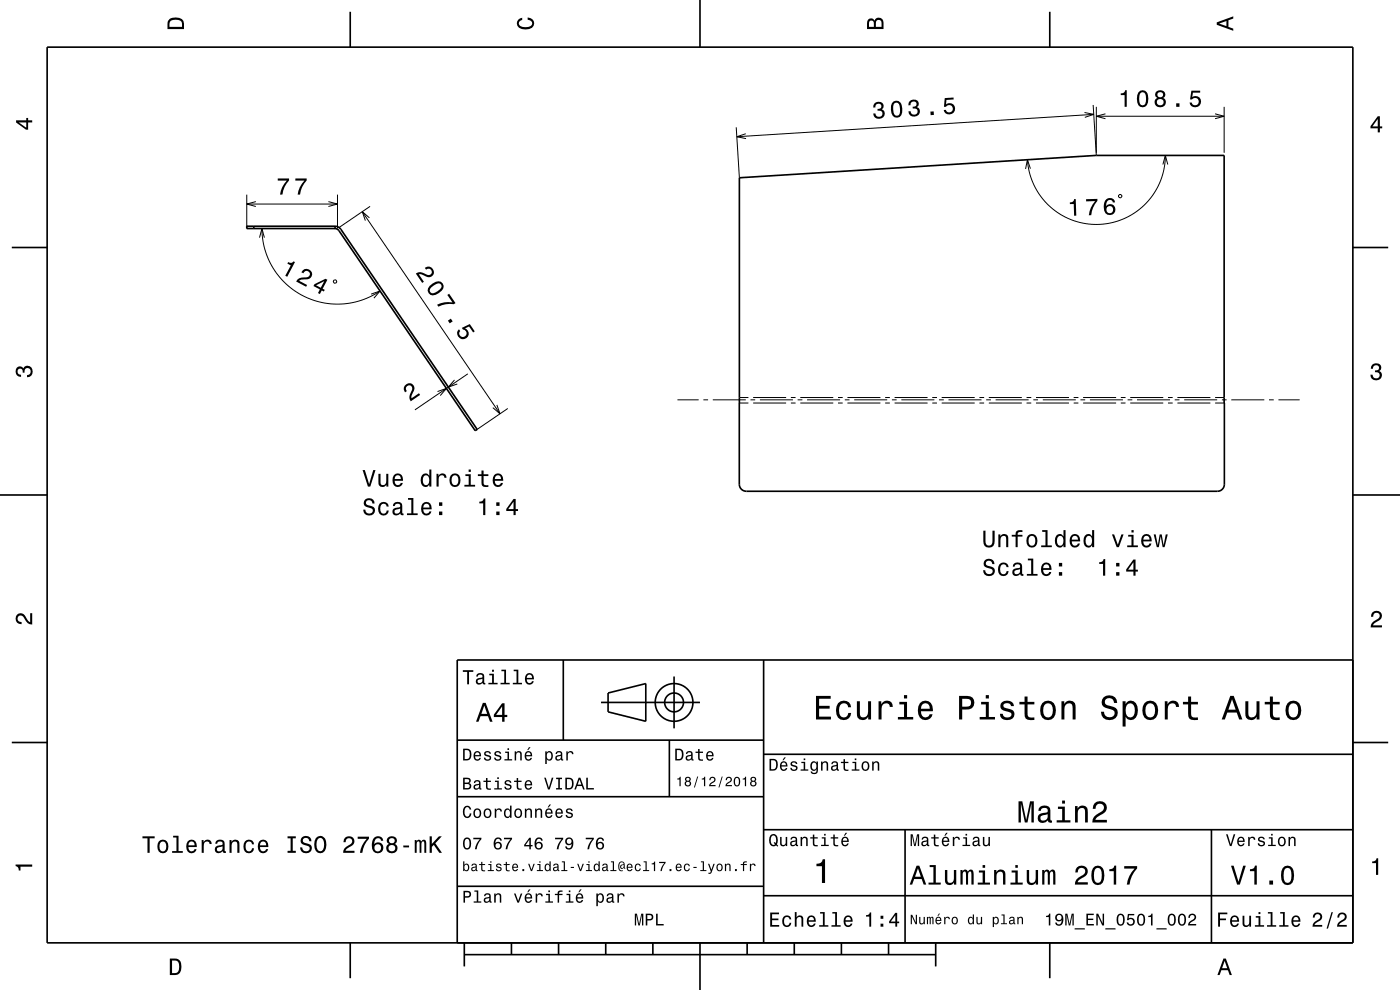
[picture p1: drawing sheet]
<svg xmlns="http://www.w3.org/2000/svg" width="297mm" height="210mm" viewBox="0 0 297 210" stroke-linecap="round" stroke-linejoin="round" font-family="sans-serif">
<g fill="none" stroke="#000" stroke-width=".21">
<path d="M156.2 27l.7 10.7M158.2 28.4l-1.9 .6 2 .4M218.6 35.8l-.6-1.9-.4 1.9M230.1 23.9l1.9 .4-1.9 .6M231.9 22.3l.7 10.7M232 24.3l-75.7 4.7M232.6 22.7v9.7M232.6 24.7h27.1M234.5 24.1l-1.9 .6 1.9 .5M246.7 34.9l.5-1.9 .5 1.9M247.2 33l-.3 2.8-.7 2.6-1.3 2.5-1.7 2.1-2 1.8-2.6 1.5-2.6 .9-2.8 .4-2.7-.1-2.7-.7-2.7-1.2-2.2-1.7-2-2.2-1.5-2.3-1-2.8-.4-2.7M257.8 24.1l1.9 .6-1.9 .5"/>
<path d="M259.7 22.7v9.7M52.3 41.3v7.2M52.3 43.3h19.3M54.3 42.8l-2 .5 2 .5M55.1 50.4l.5-1.9 .5 1.9M55.6 48.5l.1 2.2 .5 2.2 .8 2.1 .9 1.8 1.3 1.8 1.4 1.5 1.7 1.4 1.7 1.1 2 .9 2.2 .6 2.2 .4h2l2-.2 2.2-.6 2.1-.8 1.9-1.2M69.7 42.8l1.9 .5-1.9 .5M70.8 59.5h.5v.5h-.5zM71.6 41.3v7.2M76.9 44.9l29.2 42.9M78.4 46.2l-1.5-1.3 .6 1.9M78.5 43.8l-6.7 4.5"/>
<path d="M237.5 41.3l.5 .2-.2 .5-.5-.3zM78.7 62.4l1.9-.7-1.3 1.5M99.3 79.3l-11.3 7.6M92.8 83.1l1.9-.7-1.3 1.5M96.4 80.6l-1.3 1.5 1.9-.6M105.4 85.9l.7 1.9-1.5-1.3M107.7 86.7l-6.7 4.5M143.7 84.8h4.5M149.2 84.8h1M151.2 84.8h7M156.9 85.5h1.9M156.9 84.3h1.9"/>
<path d="M159.2 84.8h1M159.8 85.5h7M159.8 84.3h7M161.2 84.8h7M167.8 85.5h1M167.8 84.3h1M169.2 84.8h1M169.8 85.5h7M169.8 84.3h7M171.2 84.8h7M177.8 85.5h1M177.8 84.3h1"/>
<path d="M179.2 84.8h1M179.8 85.5h7M179.8 84.3h7M181.2 84.8h7M187.8 85.5h1M187.8 84.3h1M189.2 84.8h1M189.8 85.5h7M189.8 84.3h7M191.2 84.8h7M197.8 85.5h1M197.8 84.3h1"/>
<path d="M199.2 84.8h1M199.8 85.5h7M199.8 84.3h7M201.2 84.8h7M207.8 85.5h1M207.8 84.3h1M209.2 84.8h1M209.8 85.5h7M209.8 84.3h7M211.2 84.8h7M217.8 85.5h1M217.8 84.3h1"/>
<path d="M219.2 84.8h1M219.8 85.5h7M219.8 84.3h7M221.2 84.8h7M227.8 85.5h1M227.8 84.3h1M229.2 84.8h1M229.8 85.5h7M229.8 84.3h7M231.2 84.8h7M237.8 85.5h1M237.8 84.3h1"/>
<path d="M239.2 84.8h1M239.8 85.5h7M239.8 84.3h7M241.2 84.8h7M247.8 85.5h1M247.8 84.3h1M249.2 84.8h1M249.8 85.5h7M249.8 84.3h7M251.2 84.8h7M257.8 85.5h1.9M257.8 84.3h1.9"/>
<path d="M259.2 84.8h1M261.2 84.8h7M269.2 84.8h1M271.2 84.8h4.5"/>
</g>
<g fill="none" stroke="#000" stroke-width=".35">
<path d="M10 10h277v190h-277zM74.3 2.5v7.5M148.5 0v10M222.7 2.5v7.5M156.9 37.7l75.7-4.7h27.1v69.7a1.48 1.48 0 0 1-1.4 1.5h-100a1.5 1.5 0 0 1-1.5-1.5zM2.5 52.5h7.5M53.8 48v.5M71.1 48l.7 .2 .5 .4 28.9 42.5-.4 .3-28.9-42.5-.4-.3-.4-.1M71.1 48h-18.8v.5h18.8M71.1 48v.5M287 52.5h7.5M259.7 85.5h.1"/>
<path d="M0 105h10M287 105h10M119.5 140v17M162 140v60M287 140h-190v60M2.5 157.5h7.5M97 157h65M127.5 149h21M129 147l8-2v8l-8-2zM142 157v12M143 143.5v11M287 157.5h7.5"/>
<path d="M97 169h65M162 176h125M162 160h125M192 176v24M257 176v24M97 188h65M162 190h125M74.3 200v7.5M98.5 202.5h100M98.5 200v5M108.5 200v2.5M118.5 200v2.5"/>
<path d="M128.5 200v2.5M138.5 200v2.5M148.5 200v10M158.5 200v2.5M168.5 200v2.5M178.5 200v2.5M188.5 200v2.5M198.5 200v5M222.7 200v7.5"/>
<circle cx="143" cy="149" r="2"/>
<circle cx="143" cy="149" r="4"/>
</g>
<g fill="#000">
<path d="M36 4a2.18 2.18 0 0 0-.5 2.2h3.5v-1.2a1.43 1.43 0 0 0-1.7-1.3zM36.3 4.4a2.15 2.15 0 0 1 2.2 .3l.1 1h-2.6v-1z" fill-rule="evenodd"/>
<path d="M109.9 4.2l.9-.4v.4a.7 .7 0 0 0-.7 .5 .7 .7 0 0 0 .3 .8 1.7 1.7 0 0 0 2.5-.5 .9 .9 0 0 0-1-.8v-.5a1.24 1.24 0 0 1 1.4 1.1 1.24 1.24 0 0 1-1 1.4 2.22 2.22 0 0 1-2.5-.7l-.2-.5z" fill-rule="evenodd"/>
<path d="M184.2 4.2l-.3 .7v1.3h3.5v-1.3a.98 .98 0 0 0-.7-1.1 .98 .98 0 0 0-1.2 .6 .84 .84 0 0 0-1.3-.2zM184.5 4.5a.54 .54 0 0 1 .6-.1 .54 .54 0 0 1 .3 .6v.7h-1zM185.9 4.4a.62 .62 0 0 1 .8-.1 .62 .62 0 0 1 .3 .6v.8h-1.2z" fill-rule="evenodd"/>
<path d="M258.1 4.7v.6l3.5 1.2v-.4l-1-.4v-1.4l1-.4v-.4zM258.6 5l1.6-.5v1z" fill-rule="evenodd"/>
<path d="M3.4 25.5v.5l2.1 1.5h.5v-1.5h.8v-.5h-.8v-.5h-.4v.5zM4 26h1.6v1.1z" fill-rule="evenodd"/>
<path d="M185.5 21.9l-.2 .9h.4a.62 .62 0 0 1 .3-.8 .62 .62 0 0 1 .8 .2 .62 .62 0 0 1-.2 .8l-.4 .1v.4a.72 .72 0 0 1 .9 .4 .72 .72 0 0 1-.4 .9 .72 .72 0 0 1-.9-.4l-.1-.3h-.4a1.18 1.18 0 0 0 1.5 1.1 1.18 1.18 0 0 0 .5-1.9l-.2-.1a.9 .9 0 0 0 .3-1.1 .9 .9 0 0 0-1.1-.5zM189.6 21.5a2.44 2.44 0 0 0 .2 3.4 1.14 1.14 0 0 0 1.6-1 2.29 2.29 0 0 0-.8-2.5h-.5zM189.8 21.9l.7-.1a2.38 2.38 0 0 1 .1 2.7h-.6a2.37 2.37 0 0 1-.2-2.6zM193 21.5l-.3 .8h.5a.62 .62 0 0 1 .2-.8 .62 .62 0 0 1 .9 .3 .62 .62 0 0 1-.2 .8h-.5v.4a.72 .72 0 0 1 1 .4 .72 .72 0 0 1-.4 1 .72 .72 0 0 1-1-.5v-.3h-.5a1.18 1.18 0 0 0 1.6 1.1 1.18 1.18 0 0 0 .5-1.9l-.3-.1a.9 .9 0 0 0 .3-1.1 .9 .9 0 0 0-1.1-.5zM197.4 23.7v.7h.7v-.8zM200.4 20.8l-.1 1.9 .4-.1a.79 .79 0 0 1 1.1-.2 .79 .79 0 0 1 .1 1.2 .79 .79 0 0 1-1.1-.1l-.1-.2h-.5a1.21 1.21 0 0 0 1.6 1 1.21 1.21 0 0 0 .7-1.7 1.21 1.21 0 0 0-1.8-.5l.1-.9 1.5-.1v-.4z" fill-rule="evenodd"/>
<path d="M237.8 19.8v.4h.8v2.5h.4v-3.6h-.3a.77 .77 0 0 1-.9 .7zM241.5 19.6a2.66 2.66 0 0 0 .4 3.1 1.14 1.14 0 0 0 1.6-1 2.31 2.31 0 0 0-.6-2.4l-.5-.2-.5 .2zM242.1 19.6h.6a2.37 2.37 0 0 1 0 2.7h-.6a2.37 2.37 0 0 1 0-2.7zM245.3 19.4a.84 .84 0 0 0 .2 1.4 1.11 1.11 0 0 0-.4 1.5 1.11 1.11 0 0 0 1.5 .4 1.03 1.03 0 0 0 .7-.9 1.03 1.03 0 0 0-.5-1 .89 .89 0 0 0 .4-1.1 .89 .89 0 0 0-1.1-.6zM245.4 21.7a.71 .71 0 0 1 1.4 0 .71 .71 0 0 1-1.4 0zM245.5 20.1a.6 .6 0 0 1 1.2 0 .6 .6 0 0 1-1.2 0zM249.5 21.9v.8h.7v-.8zM252.7 19.2l-.2 1.9h.4a.8 .8 0 0 1 1.2-.2 .8 .8 0 0 1-.1 1.2 .8 .8 0 0 1-1.2-.3h-.4a1.21 1.21 0 0 0 1.5 1 1.21 1.21 0 0 0 .8-1.6 1.21 1.21 0 0 0-1.8-.6l.2-.9h1.5v-.5z" fill-rule="evenodd"/>
<path d="M292.3 24.7l-1.6 2.1v.4h1.6v.9h.4v-.9h.5v-.4h-.5v-2.1zM292.3 25.2v1.6h-1.1z" fill-rule="evenodd"/>
<path d="M58.9 37.9v.4h1.9a5.2 5.2 0 0 0-1.4 3h.5a5.3 5.3 0 0 1 1.4-3v-.4zM62.7 37.9v.4h1.9a5.2 5.2 0 0 0-1.5 3h.5a5.2 5.2 0 0 1 1.5-3v-.4z" fill-rule="evenodd"/>
<path d="M61.1 55.6l-.1 .3 .7 .4-1.2 2.2 .4 .2 1.7-3.1-.3-.2a.77 .77 0 0 1-1.2 .2zM64.3 57.3l-.4 .5 .5 .2a.7 .7 0 0 1 .8-.5 .7 .7 0 0 1 .5 .8 .7 .7 0 0 1-.8 .5 1.81 1.81 0 0 0-2.1 .9l2.1 1.1 .2-.3-1.6-.9a2.25 2.25 0 0 1 1.8-.4 1.14 1.14 0 0 0 .8-1.6 1.14 1.14 0 0 0-1.8-.3zM66.7 60.3l-.2 .4 1.4 .7-.4 .8 .4 .2 .4-.8 .4 .2 .2-.3-.5-.2 1.1-2-.5-.2zM67.1 60.5l1.7-.8-.8 1.3z" fill-rule="evenodd"/>
<path d="M88.2 58l1.4 2 .3-.2-1-1.6a2.21 2.21 0 0 1 1.7 .6 1.14 1.14 0 0 0 1.4-1.4 1.14 1.14 0 0 0-1.9-.6l.3 .4a.71 .71 0 0 1 1 0 .71 .71 0 0 1 0 .9 .71 .71 0 0 1-1 .1 1.8 1.8 0 0 0-2.2-.2zM91.1 60.7a1.14 1.14 0 0 0-.2 1.5 1.14 1.14 0 0 0 1.5 .3 2.32 2.32 0 0 0 1.7-1.9 1.15 1.15 0 0 0-1.7-.8zM91.5 60.9a2.18 2.18 0 0 1 1.8-.8l.4 .6a2.37 2.37 0 0 1-2.2 1.5l-.3-.6zM92.7 64.6l.3 .5a5.3 5.3 0 0 1 3.3-.6l.3-.2-1.3-2-.4 .3 1.1 1.6a5.2 5.2 0 0 0-3.3 .4zM95 68l.4 .6 .6-.4-.4-.6zM97.4 69.8a1.21 1.21 0 0 0-.1 1.9 1.21 1.21 0 0 0 1.9-.3 1.21 1.21 0 0 0-.5-1.7l.8-.4 .9 1.2 .3-.2-1-1.6-1.7 .9 .2 .3a.78 .78 0 0 1 .8 .8 .78 .78 0 0 1-.9 .7 .78 .78 0 0 1-.6-1l.1-.2z" fill-rule="evenodd"/>
<path d="M227 42.9v.4h.8l.1 2.5 .4-.1-.1-3.5h-.3a.76 .76 0 0 1-.9 .7zM230.4 42.3v.4h1.9a5.2 5.2 0 0 0-1.3 3l.5-.1a5.3 5.3 0 0 1 1.3-3v-.4zM234.6 42.3a2.39 2.39 0 0 0 .3 3.2 1.16 1.16 0 0 0 1.5-.3 1.16 1.16 0 0 0-.2-1.6 1.16 1.16 0 0 0-1.5 .1 1.03 1.03 0 0 1 .7-1.3 .58 .58 0 0 1 .7 .5h.5a1.12 1.12 0 0 0-.8-.9 1.12 1.12 0 0 0-1.2 .3zM234.7 44.5a.75 .75 0 0 1 1.4 0 .75 .75 0 0 1-1.4 0z" fill-rule="evenodd"/>
<path d="M291.1 77.4a1.08 1.08 0 0 1 1.4-.2 1.08 1.08 0 0 1 .4 1.2l-.3 .3a1.06 1.06 0 0 1 .5 1.3 1.06 1.06 0 0 1-1.2 .7 1.1 1.1 0 0 1-1.2-1.2h.5a.71 .71 0 0 0 1 .8 .71 .71 0 0 0 .1-1.3h-.6v-.4a.61 .61 0 0 0 .8-.3 .61 .61 0 0 0-.2-.8 .61 .61 0 0 0-.9 .2l-.1 .5h-.5z" fill-rule="evenodd"/>
<path d="M3.6 78a.86 .86 0 0 1 1.4 .2 1.06 1.06 0 0 1 1.2-.6 1.06 1.06 0 0 1 .7 1.2 1.1 1.1 0 0 1-1.2 1.2v-.4a.71 .71 0 0 0 .8-1 .71 .71 0 0 0-1.3-.1v.6h-.4a.61 .61 0 0 0-.3-.8 .61 .61 0 0 0-.8 .2 .61 .61 0 0 0 .2 .8l.6 .2v.4a1.15 1.15 0 0 1-1.2-.6 1.15 1.15 0 0 1 .3-1.3z" fill-rule="evenodd"/>
<path d="M76.9 99.7l1.2 3.5h.5l1.1-3.5h-.5l-.9 3-.9-3zM80.3 100.5v1.8a.89 .89 0 0 0 .6 1 .89 .89 0 0 0 1.1-.5v.4h.4v-2.7h-.5v1.6a.64 .64 0 0 1-.3 .7 .64 .64 0 0 1-.9-.3v-2zM83.6 100.8a1.54 1.54 0 0 0 .8 2.5 1.06 1.06 0 0 0 1-.9h-.4l-.2 .4-.4 .1a.76 .76 0 0 1-.7-.9h1.8a1.16 1.16 0 0 0-.5-1.4 1.16 1.16 0 0 0-1.4 .2zM83.9 101a.66 .66 0 0 1 .8-.1 .66 .66 0 0 1 .3 .7h-1.3zM89.5 100.8a1.58 1.58 0 0 0 .8 2.5l.4-.1 .4-.4v.4h.4v-3.6h-.4v1.3a.89 .89 0 0 0-1.6-.1zM89.9 101.1a.62 .62 0 0 1 .7-.3 .62 .62 0 0 1 .4 .6 1.12 1.12 0 0 1-.6 1.5 1.19 1.19 0 0 1-.5-1.8zM92.6 100.5v2.7h.5v-1.5a.66 .66 0 0 1 .3-.8 .66 .66 0 0 1 .8 .2l.1 .2h.4a.89 .89 0 0 0-.7-.9 .89 .89 0 0 0-1 .6v-.5zM95.7 100.8a1.53 1.53 0 0 0 .8 2.5 1.48 1.48 0 0 0 1.2-1.4 1.48 1.48 0 0 0-1.2-1.5l-.5 .1zM96 101.1a.67 .67 0 0 1 .7-.3 .67 .67 0 0 1 .5 .6 1.11 1.11 0 0 1-.7 1.5 1.17 1.17 0 0 1-.5-1.8zM98.7 100.6v.4h.7v1.8h-.9v.4h2.3v-.4h-.9v-2.2zM99.4 99.6v.5h.5v-.5zM102.1 99.8v.8h-.7v.4h.7l.1 1.8a1.05 1.05 0 0 0 1.4 .5v-.4a.68 .68 0 0 1-1-.3v-1.6h1v-.4h-1v-.8zM104.8 100.8a1.54 1.54 0 0 0 .8 2.5 1.07 1.07 0 0 0 1.1-.9h-.4l-.3 .4-.3 .1a.76 .76 0 0 1-.7-.9h1.8a1.17 1.17 0 0 0-.5-1.4 1.17 1.17 0 0 0-1.5 .2zM105.2 101a.66 .66 0 0 1 .8-.1 .66 .66 0 0 1 .3 .7h-1.3z" fill-rule="evenodd"/>
<path d="M85.8 81.9a1.16 1.16 0 0 1 1.8-.3 1.16 1.16 0 0 1 0 1.8l-.3 .6v.5l1.6-1.1 .2 .4-2 1.3a1.81 1.81 0 0 1 .2-2.2 .71 .71 0 0 0 0-1 .71 .71 0 0 0-1 .1 .71 .71 0 0 0 0 1l-.4 .2a1.15 1.15 0 0 1-.1-1.3z" fill-rule="evenodd"/>
<path d="M77.5 106a.96 .96 0 0 0-.3 1 .96 .96 0 0 0 .9 .7 .77 .77 0 0 1 .9 .9 .83 .83 0 0 1-.9 .3 .83 .83 0 0 1-.6-.8h-.4a1.21 1.21 0 0 0 1.4 1.3 1.21 1.21 0 0 0 .8-1.8l-.8-.3a.72 .72 0 0 1-.9-.7 .7 .7 0 0 1 .8-.5 .7 .7 0 0 1 .6 .7h.5a1.17 1.17 0 0 0-.7-1.1 1.17 1.17 0 0 0-1.3 .3zM80.5 106.8a1.53 1.53 0 0 0 .9 2.6 1.06 1.06 0 0 0 1.1-1.1h-.5a.67 .67 0 0 1-.6 .7 .67 .67 0 0 1-.7-.6 1.12 1.12 0 0 1 .7-1.6 .59 .59 0 0 1 .6 .7h.5a1.09 1.09 0 0 0-.8-1 1.09 1.09 0 0 0-1.2 .3zM83.6 106.7l-.2 .6h.4a.55 .55 0 0 1 .6-.5 .55 .55 0 0 1 .4 .8h-.2a1 1 0 0 0-1 .3 1 1 0 0 0-.3 1 .93 .93 0 0 0 1.6 0l.1 .3 .6 .1v-.4h-.2l-.1-1.6a1.02 1.02 0 0 0-1.7-.6zM83.8 108.2l1.1-.3a.77 .77 0 0 1-.2 .9 .77 .77 0 0 1-.9 0zM86.6 105.6v.4h.7v2.9h-1v.4h2.3v-.4h-.9v-3.3zM89.6 106.8a1.54 1.54 0 0 0 .8 2.6 1.07 1.07 0 0 0 1.1-.9h-.4l-.2 .3-.4 .2a.76 .76 0 0 1-.7-1h1.8a1.17 1.17 0 0 0-.5-1.3 1.17 1.17 0 0 0-1.5 .1zM90 107.1a.66 .66 0 0 1 .8-.2 .66 .66 0 0 1 .3 .8h-1.3zM93.1 108.5v.8h.7v-.8zM93.1 106.6v.7h.7v-.7z" fill-rule="evenodd"/>
<path d="M101.7 106.4v.4h.8v2.5h.5v-3.6h-.4a.77 .77 0 0 1-.9 .7zM105.3 108.5v.8h.7v-.8zM105.3 106.6v.7h.7v-.7zM108.9 105.8l-1.5 2.2v.4h1.5v.9h.5v-.9h.5v-.4h-.5v-2.2zM108.9 106.4v1.6h-1.1z" fill-rule="evenodd"/>
<path d="M208.6 112.6v2.1a1.22 1.22 0 0 0 1.2 1.5 1.22 1.22 0 0 0 1.2-1.5v-2.1h-.5v2.2a.77 .77 0 0 1-.7 .9 .77 .77 0 0 1-.7-.9v-2.2zM211.8 113.4v2.7h.4v-1.6a.63 .63 0 0 1 .6-.8 .63 .63 0 0 1 .7 .7v1.7h.4v-1.8a.89 .89 0 0 0-.6-1 .89 .89 0 0 0-1.1 .5v-.4zM214.6 113.4v.4h.8v2.3h.5v-2.3h1v-.4h-1v-.3l.3-.2h.7v-.4a1.04 1.04 0 0 0-1.5 .7v.2zM218.1 113.6a1.52 1.52 0 0 0 .8 2.6 1.48 1.48 0 0 0 1.2-1.5 1.48 1.48 0 0 0-1.2-1.4l-.5 .1zM218.4 113.9a.67 .67 0 0 1 .7-.2 .67 .67 0 0 1 .5 .6 1.11 1.11 0 0 1-.7 1.5 1.17 1.17 0 0 1-.5-1.9zM221.1 112.4v.4h.7v2.9h-.9v.4h2.2v-.4h-.9v-3.3zM224.1 113.6a1.57 1.57 0 0 0 .7 2.6l.5-.2 .3-.3v.4h.4v-3.7h-.4v1.4a.89 .89 0 0 0-1.5-.2zM224.4 113.9a.62 .62 0 0 1 .7-.2 .62 .62 0 0 1 .5 .6 1.11 1.11 0 0 1-.7 1.5 1.18 1.18 0 0 1-.5-1.9zM227.2 113.6a1.54 1.54 0 0 0 .8 2.6 1.06 1.06 0 0 0 1.1-.9h-.4l-.3 .3-.3 .2a.76 .76 0 0 1-.7-1h1.7a1.17 1.17 0 0 0-.4-1.3 1.17 1.17 0 0 0-1.5 .1zM227.6 113.9a.66 .66 0 0 1 .8-.2 .66 .66 0 0 1 .3 .8h-1.3zM230.1 113.6a1.57 1.57 0 0 0 .8 2.6l.5-.2 .3-.3v.4h.4v-3.7h-.4v1.4a.89 .89 0 0 0-1.6-.2zM230.5 113.9a.62 .62 0 0 1 .7-.2 .62 .62 0 0 1 .4 .6 1.11 1.11 0 0 1-.6 1.5 1.18 1.18 0 0 1-.5-1.9zM235.9 113.4l1 2.7h.5l1-2.7h-.5l-.8 2.1-.7-2.1zM239.3 113.4v.4h.7v1.9h-.9v.4h2.3v-.4h-.9v-2.3zM240 112.4v.6h.5v-.6zM242.4 113.6a1.54 1.54 0 0 0 .8 2.6 1.06 1.06 0 0 0 1.1-.9h-.5l-.2 .3-.4 .2a.76 .76 0 0 1-.7-1h1.8a1.17 1.17 0 0 0-.5-1.3 1.17 1.17 0 0 0-1.4 .1zM242.7 113.9a.66 .66 0 0 1 .8-.2 .66 .66 0 0 1 .4 .8h-1.4zM244.7 113.4l.7 2.7h.4l.4-2.3 .4 2.3h.5l.6-2.7h-.4l-.4 2.3-.4-2.3h-.5l-.4 2.3-.4-2.3z" fill-rule="evenodd"/>
<path d="M3.6 130.4a1.22 1.22 0 0 1 2 .7l.4 .6 .4 .3v-1.9h.4v2.4a1.8 1.8 0 0 1-1.7-1.4 .71 .71 0 0 0-.9-.5 .71 .71 0 0 0-.5 .8 .71 .71 0 0 0 .9 .5v.5a1.18 1.18 0 0 1-1.2-.7 1.18 1.18 0 0 1 .2-1.3z" fill-rule="evenodd"/>
<path d="M209 118.8a.96 .96 0 0 0-.3 1.1 .96 .96 0 0 0 .9 .6 .77 .77 0 0 1 .9 .9 .84 .84 0 0 1-.9 .4 .84 .84 0 0 1-.6-.8h-.4a1.21 1.21 0 0 0 1.4 1.2 1.21 1.21 0 0 0 .8-1.8l-.8-.3a.71 .71 0 0 1-.9-.6 .7 .7 0 0 1 .8-.6 .7 .7 0 0 1 .6 .8h.5a1.16 1.16 0 0 0-.7-1.2 1.16 1.16 0 0 0-1.3 .3zM212 119.7a1.52 1.52 0 0 0 .9 2.5 1.05 1.05 0 0 0 1.1-1.1h-.5a.67 .67 0 0 1-.6 .7 .67 .67 0 0 1-.7-.6 1.12 1.12 0 0 1 .7-1.5 .59 .59 0 0 1 .6 .6h.5a1.09 1.09 0 0 0-.8-1 1.09 1.09 0 0 0-1.2 .4zM215.1 119.5l-.2 .7h.4a.55 .55 0 0 1 .6-.5 .55 .55 0 0 1 .4 .7l-.2 .1a1 1 0 0 0-1 .2 1 1 0 0 0-.3 1 .94 .94 0 0 0 1.6 .1l.1 .3h.6v-.3l-.2-.1-.1-.2v-1.4a1.02 1.02 0 0 0-.6-.8 1.02 1.02 0 0 0-1.1 .2zM215.3 121.1l1.1-.4a.77 .77 0 0 1-.2 .9 .77 .77 0 0 1-.9 .1l-.1-.3zM218.1 118.5v.4h.7v2.8h-1v.4h2.3v-.4h-.9v-3.2zM221.1 119.7a1.54 1.54 0 0 0 .8 2.5 1.06 1.06 0 0 0 1.1-.9h-.4l-.2 .4-.4 .1a.76 .76 0 0 1-.7-.9h1.8a1.16 1.16 0 0 0-.5-1.4 1.16 1.16 0 0 0-1.5 .2zM221.5 119.9a.66 .66 0 0 1 .8-.1 .66 .66 0 0 1 .3 .7h-1.3zM224.6 121.4v.7h.7v-.7zM224.6 119.4v.8h.7v-.8z" fill-rule="evenodd"/>
<path d="M233.2 119.3v.3h.8v2.5h.5v-3.5h-.4a.78 .78 0 0 1-.9 .7zM236.8 121.4v.7h.7v-.7zM236.8 119.4v.8h.7v-.8zM240.4 118.7l-1.5 2.1v.4h1.5v.9h.5v-.9h.5v-.4h-.5v-2.1zM240.4 119.3v1.5h-1.1z" fill-rule="evenodd"/>
<path d="M291.2 129.9a1.18 1.18 0 0 1 1.9 .3 1.18 1.18 0 0 1-1 1.7l-.5 .3-.3 .5h1.9v.4h-2.4a1.8 1.8 0 0 1 1.4-1.8 .71 .71 0 0 0 .5-.8 .71 .71 0 0 0-.9-.5 .71 .71 0 0 0-.5 .8h-.4z" fill-rule="evenodd"/>
<path d="M98.2 158.8v2.5h.9a1.37 1.37 0 0 0 .7-2.2 1.56 1.56 0 0 0-1.6-.3zM98.6 159.1a.98 .98 0 0 1 1.1 .7 .98 .98 0 0 1-.6 1.2h-.5zM100.7 159.6a1.04 1.04 0 0 0-.2 1.2 1.04 1.04 0 0 0 1 .5l.5-.5h-.3l-.4 .3a.54 .54 0 0 1-.5-.7h1.3a.83 .83 0 0 0-.4-.9 .83 .83 0 0 0-1 .1zM100.9 159.7l.2-.1a.47 .47 0 0 1 .5 .1 .47 .47 0 0 1 .1 .5h-.9zM102.9 159.5l-.2 .1a.69 .69 0 0 0 .9 .9l.2 .1a.43 .43 0 0 1-.4 .5 .43 .43 0 0 1-.4-.4h-.3a.74 .74 0 0 0 .9 .7 .74 .74 0 0 0 .5-1l-1-.4a.38 .38 0 0 1 .3-.5 .38 .38 0 0 1 .4 .4h.3a.78 .78 0 0 0-1.2-.4zM105.1 159.5l-.2 .1a.69 .69 0 0 0 .9 .9l.2 .1a.43 .43 0 0 1-.4 .5 .43 .43 0 0 1-.5-.4h-.3a.74 .74 0 0 0 .9 .7 .74 .74 0 0 0 .5-1l-.9-.4a.38 .38 0 0 1 .3-.5 .38 .38 0 0 1 .4 .4h.3a.77 .77 0 0 0-1.2-.4zM107.2 159.4v.3h.5v1.3h-.7v.3h1.6v-.3h-.6v-1.6zM107.7 158.7v.4h.3v-.4zM109.2 159.4v1.9h.3v-1.1a.45 .45 0 0 1 .4-.6 .45 .45 0 0 1 .5 .5v1.2h.3v-1.3a.63 .63 0 0 0-.5-.7 .63 .63 0 0 0-.7 .4v-.3zM112.2 158.5l-.4 .6h.3l.5-.6zM111.5 159.6a1.04 1.04 0 0 0-.2 1.2 1.04 1.04 0 0 0 1.1 .5l.5-.5h-.3l-.5 .3a.54 .54 0 0 1-.5-.7h1.3a.83 .83 0 0 0-.4-.9 .83 .83 0 0 0-1 .1zM111.8 159.7l.1-.1a.48 .48 0 0 1 .5 .1 .48 .48 0 0 1 .2 .5h-1zM115.7 159.4v2.7h.3v-1.1a.66 .66 0 0 0 .7 .4 .66 .66 0 0 0 .5-.6 .91 .91 0 0 0 0-1.1 .91 .91 0 0 0-1-.3l-.2 .3v-.3zM116.1 159.8a.45 .45 0 0 1 .5-.2 .45 .45 0 0 1 .3 .4 .65 .65 0 0 1 .1 .8 .65 .65 0 0 1-.7 .2 .98 .98 0 0 1-.2-1.2zM118.1 159.5l-.2 .4h.3a.39 .39 0 0 1 .4-.3 .39 .39 0 0 1 .3 .5h-.1a.65 .65 0 0 0-1 .4 .65 .65 0 0 0 .6 .9l.6-.3 .1 .2h.4v-.2l-.2-.1v-1.1a.72 .72 0 0 0-.5-.6 .72 .72 0 0 0-.7 .2zM118.2 160.6l.8-.3a.55 .55 0 0 1-.2 .7 .55 .55 0 0 1-.6 0zM120.1 159.4v1.9h.4v-1.1a.47 .47 0 0 1 .2-.6 .47 .47 0 0 1 .6 .2v.2h.4a.64 .64 0 0 0-.5-.7 .64 .64 0 0 0-.8 .4v-.3z" fill-rule="evenodd"/>
<path d="M98.2 142.2v.3h.9v2.7h.4v-2.7h.9v-.3zM101.3 143l-.3 .5h.4a.47 .47 0 0 1 .5-.4 .47 .47 0 0 1 .4 .6l-.2 .1a.84 .84 0 0 0-1 .2 .84 .84 0 0 0 0 1.1 .9 .9 0 0 0 1.3-.2l.1 .2 .5 .1v-.3l-.3-.1v-1.3a.87 .87 0 0 0-1.4-.5zM101.4 144.3l.9-.3a.66 .66 0 0 1-.1 .7 .66 .66 0 0 1-.8 .1zM103.8 142.9v.3h.6v1.6h-.8v.4h2v-.4h-.8v-1.9zM104.4 142.1v.4h.4v-.4zM106.4 142.1v.3h.6v2.4h-.8v.4h1.9v-.4h-.7v-2.7zM109 142.1v.3h.6v2.4h-.8v.4h1.9v-.4h-.7v-2.7zM111.6 143.1a1.32 1.32 0 0 0 .7 2.1 .9 .9 0 0 0 .9-.7h-.3l-.2 .3-.4 .1a.65 .65 0 0 1-.6-.8h1.6a1 1 0 0 0-.4-1.2 1 1 0 0 0-1.3 .2zM111.9 143.3a.57 .57 0 0 1 .7-.1 .57 .57 0 0 1 .3 .6h-1.2z" fill-rule="evenodd"/>
<path d="M102.4 149.1l-1.4 4h.5l.4-1.2h1.6l.4 1.2h.6l-1.5-4zM102.7 149.7l.7 1.7h-1.3zM106.5 149.2l-1.7 2.4v.5h1.7v1h.5v-1h.6v-.5h-.6v-2.4zM106.5 149.9v1.7h-1.3z" fill-rule="evenodd"/>
<path d="M143.2 158.8v2.5h.9a1.37 1.37 0 0 0 .7-2.2 1.56 1.56 0 0 0-1.6-.3zM143.6 159.1a.98 .98 0 0 1 1.1 .7 .98 .98 0 0 1-.6 1.2h-.5zM145.7 159.5l-.2 .4h.3a.39 .39 0 0 1 .5-.3 .39 .39 0 0 1 .3 .5h-.2a.65 .65 0 0 0-.9 .4 .65 .65 0 0 0 .5 .9l.7-.3v.2h.4v-.2l-.1-.1-.1-1.1a.73 .73 0 0 0-.4-.6 .73 .73 0 0 0-.8 .2zM145.8 160.6l.8-.3a.55 .55 0 0 1-.1 .7 .55 .55 0 0 1-.7 0zM148.1 158.9v.5h-.5v.3h.5v1.3a.75 .75 0 0 0 1 .4v-.3a.48 .48 0 0 1-.7-.3v-1.1h.7v-.3h-.7v-.5zM150 159.6a1.04 1.04 0 0 0-.2 1.2 1.04 1.04 0 0 0 1.1 .5l.5-.5h-.4l-.4 .3a.54 .54 0 0 1-.5-.7h1.3a.83 .83 0 0 0-.4-.9 .83 .83 0 0 0-1 .1zM150.3 159.7l.1-.1a.48 .48 0 0 1 .5 .1 .48 .48 0 0 1 .2 .5h-1z" fill-rule="evenodd"/>
<path d="M173.1 147.6v5h3.2v-.6h-2.5v-1.7h2.2v-.6h-2.2v-1.5h2.4v-.6zM177.8 149.2a2.59 2.59 0 0 0 .5 3.4 1.58 1.58 0 0 0 2.3-1.4h-.6a.95 .95 0 0 1-.9 1 .95 .95 0 0 1-1-.9 1.59 1.59 0 0 1 .9-2.1 .85 .85 0 0 1 .9 .8h.7a1.56 1.56 0 0 0-1.1-1.3 1.56 1.56 0 0 0-1.7 .5zM181.8 148.8v2.5a1.27 1.27 0 0 0 .9 1.4 1.27 1.27 0 0 0 1.5-.7v.6h.6v-3.8h-.6v2.2a.92 .92 0 0 1-.6 1.1 .92 .92 0 0 1-1.2-.4v-2.9zM186.4 148.8v3.8h.6v-2.2a.95 .95 0 0 1 .5-1.1 .95 .95 0 0 1 1.2 .3l.1 .4h.6a1.28 1.28 0 0 0-1-1.4 1.28 1.28 0 0 0-1.4 .8v-.6zM190.8 148.9v.5h1v2.7h-1.3v.5h3.2v-.5h-1.3v-3.2zM191.8 147.4v.8h.6v-.8zM195.1 149.2a2.62 2.62 0 0 0 .5 3.4 1.57 1.57 0 0 0 2.2-1.1h-.6l-.3 .5-.5 .2a1.08 1.08 0 0 1-1-1.3h2.5a1.66 1.66 0 0 0-.7-2 1.66 1.66 0 0 0-2.1 .3zM195.6 149.5a.94 .94 0 0 1 1.2-.2 .94 .94 0 0 1 .5 1h-1.9zM203.5 147.6v5h.6v-2.1h.8a1.47 1.47 0 0 0 1.8-1.2 1.47 1.47 0 0 0-1.5-1.7zM204.1 148.2a1.6 1.6 0 0 1 1.8 .5 .86 .86 0 0 1 0 .9 .86 .86 0 0 1-.9 .3h-.9zM208.1 148.9v.5h1v2.7h-1.3v.5h3.3v-.5h-1.3v-3.2zM209.1 147.4v.8h.7v-.8zM212.6 148.9a1.08 1.08 0 0 0-.3 1.2 1.08 1.08 0 0 0 1 .7l1.1 .4a.57 .57 0 0 1 .2 .6 .57 .57 0 0 1-.5 .4 .96 .96 0 0 1-1.4-.8h-.6a1.6 1.6 0 0 0 1.3 1.4 1.6 1.6 0 0 0 1.7-.8 1.13 1.13 0 0 0-1-1.6l-1.1-.3-.2-.4a.87 .87 0 0 1 .9-.5 .87 .87 0 0 1 .8 .6h.6a1.41 1.41 0 0 0-2.1-1.1zM217.4 147.8v1.1h-1.1v.5h1.1v2.6l.2 .4 .4 .3h1.4v-.5a.97 .97 0 0 1-1.4-.5v-2.3h1.4v-.5h-1.4v-1.1zM221.1 149.2a2.56 2.56 0 0 0 .5 3.4 1.72 1.72 0 0 0 1.8-.2 1.72 1.72 0 0 0 .6-1.7 1.7 1.7 0 0 0-.9-1.9 1.7 1.7 0 0 0-2 .4zM221.6 149.6a.96 .96 0 0 1 1-.4 .96 .96 0 0 1 .7 .8 1.59 1.59 0 0 1-1 2.2 1.19 1.19 0 0 1-1-1.5zM225.2 148.8v3.8h.6v-2.2a.97 .97 0 0 1 .5-1.1 .97 .97 0 0 1 1.1 .2l.1 .7v2.4h.7v-2.5a1.27 1.27 0 0 0-.9-1.4 1.27 1.27 0 0 0-1.5 .6v-.5zM234.1 147.9a1.38 1.38 0 0 0-.3 1.5 1.38 1.38 0 0 0 1.3 .9 1.25 1.25 0 0 1 1.4 .9 1.15 1.15 0 0 1-1.3 .9 1.15 1.15 0 0 1-1-1.1h-.7a1.8 1.8 0 0 0 1.7 1.8 1.8 1.8 0 0 0 1.9-1.6 1.46 1.46 0 0 0-1.5-1.4l-.6-.2a.83 .83 0 0 1-.5-1.1 .83 .83 0 0 1 1.2-.3l.5 .5 .1 .4h.7a1.67 1.67 0 0 0-1-1.6 1.67 1.67 0 0 0-1.9 .4zM238.2 148.8v5.3h.6v-2.1a1.32 1.32 0 0 0 1.4 .7 1.32 1.32 0 0 0 1.1-1.1 2.43 2.43 0 0 0-.8-2.8 1.21 1.21 0 0 0-1.7 .5v-.5zM239.1 149.6a.9 .9 0 0 1 .9-.4 .9 .9 0 0 1 .7 .8 1.61 1.61 0 0 1-.9 2.2 1.18 1.18 0 0 1-1-1.5zM242.8 149.2a2.56 2.56 0 0 0 .5 3.4 1.72 1.72 0 0 0 1.8-.2 1.72 1.72 0 0 0 .6-1.7 1.7 1.7 0 0 0-.9-1.9 1.7 1.7 0 0 0-2 .4zM243.3 149.6a.96 .96 0 0 1 1-.4 .96 .96 0 0 1 .7 .8 1.59 1.59 0 0 1-1 2.2 1.19 1.19 0 0 1-1-1.5zM247.1 148.8v3.8h.6v-2.2a.95 .95 0 0 1 .5-1.1 .95 .95 0 0 1 1.2 .3l.1 .4h.6a1.28 1.28 0 0 0-1-1.4 1.28 1.28 0 0 0-1.4 .8v-.6zM252 147.8v1.1h-1v.5h1l.1 2.6 .2 .4 .4 .3h1.4v-.5a.97 .97 0 0 1-1.4-.5v-2.3h1.4v-.5h-1.4v-1.1zM261 147.6l-1.8 5h.6l.6-1.4h2l.5 1.4h.7l-1.9-5zM261.4 148.3l.7 2.2h-1.5zM264.2 148.8v2.5a1.27 1.27 0 0 0 .9 1.4 1.27 1.27 0 0 0 1.5-.7v.6h.6v-3.8h-.6v2.2a.92 .92 0 0 1-.6 1.1 .92 .92 0 0 1-1.1-.4l-.1-2.9zM269.4 147.8v1.1h-1.1v.5h1.1v2.6l.2 .4 .4 .3 .7 .1 .8-.1v-.5a.97 .97 0 0 1-1.4-.5l-.1-2.3h1.5v-.5h-1.5v-1.1zM273.1 149.2a2.56 2.56 0 0 0 .6 3.4 1.72 1.72 0 0 0 1.8-.2 1.72 1.72 0 0 0 .6-1.7 1.7 1.7 0 0 0-.9-1.9 1.7 1.7 0 0 0-2.1 .4zM273.6 149.6a.96 .96 0 0 1 1-.4 .96 .96 0 0 1 .7 .8 1.59 1.59 0 0 1-.9 2.2 1.19 1.19 0 0 1-1.1-1.5z" fill-rule="evenodd"/>
<path d="M98.4 178a1.44 1.44 0 0 0 .7 2.2 1.45 1.45 0 0 0 .6-2.2 .79 .79 0 0 0-1.3 0zM98.8 178h.5a1.69 1.69 0 0 1 0 1.9h-.5a1.71 1.71 0 0 1 0-1.9zM100.4 177.7v.3h1.4a3.7 3.7 0 0 0-1 2.2h.3a3.8 3.8 0 0 1 1-2.2v-.3zM105.1 177.8a1.72 1.72 0 0 0 .1 2.3 .83 .83 0 0 0 1.1-.2 .83 .83 0 0 0-.1-1.1 .83 .83 0 0 0-1.1 0 .74 .74 0 0 1 .6-.9l.3 .1 .1 .3h.4a.8 .8 0 0 0-.6-.6 .8 .8 0 0 0-.8 .1zM105.1 179.4a.53 .53 0 0 1 1 0 .53 .53 0 0 1-1 0zM106.9 177.7v.3h1.4a3.7 3.7 0 0 0-1 2.2h.3a3.8 3.8 0 0 1 1-2.2v-.3zM112.3 177.7l-1.1 1.5v.3h1.1v.7h.3v-.7h.4v-.3h-.4v-1.5zM112.3 178.1v1.1h-.8zM113.8 177.8a1.72 1.72 0 0 0 .1 2.3 .83 .83 0 0 0 1.1-.2 .83 .83 0 0 0-.1-1.1 .83 .83 0 0 0-1.1 0 .74 .74 0 0 1 .5-.9l.4 .1 .1 .3h.3a.8 .8 0 0 0-.5-.6 .8 .8 0 0 0-.8 .1zM113.7 179.4a.55 .55 0 0 1 1.1 0 .55 .55 0 0 1-1.1 0zM117.8 177.7v.3h1.3a3.7 3.7 0 0 0-1 2.2h.4a3.7 3.7 0 0 1 1-2.2v-.3zM120.1 177.9a.82 .82 0 0 0 0 1.2 .82 .82 0 0 0 1.2-.1 .73 .73 0 0 1-.6 .9l-.3-.1-.2-.3h-.3a.88 .88 0 0 0 1.1 .7 .88 .88 0 0 0 .6-1.1 1.01 1.01 0 0 0-.2-1.2 1.01 1.01 0 0 0-1.3 0zM120.2 178.5a.55 .55 0 0 1 1.1 0 .55 .55 0 0 1-1.1 0zM124.3 177.7v.3h1.3a3.7 3.7 0 0 0-1 2.2h.4a3.8 3.8 0 0 1 1-2.2v-.3zM126.8 177.8a1.72 1.72 0 0 0 .1 2.3 .83 .83 0 0 0 1.1-.2 .83 .83 0 0 0-.1-1.1 .83 .83 0 0 0-1.1 0 .74 .74 0 0 1 .6-.9l.3 .1 .1 .3h.3a.8 .8 0 0 0-.5-.6 .8 .8 0 0 0-.8 .1zM126.7 179.4a.55 .55 0 0 1 1.1 0 .55 .55 0 0 1-1.1 0z" fill-rule="evenodd"/>
<path d="M98.3 165v2.5h.9a.7 .7 0 0 0 .8-.6 .7 .7 0 0 0-.5-.8 .61 .61 0 0 0 .3-.7 .61 .61 0 0 0-.7-.4zM98.6 165.3h.5a.38 .38 0 0 1 .4 .4 .38 .38 0 0 1-.4 .3h-.5zM98.6 166.3h.5a.44 .44 0 0 1 .5 .4 .44 .44 0 0 1-.4 .5h-.6zM100.7 165.6l-.2 .5h.3a.39 .39 0 0 1 .5-.4 .39 .39 0 0 1 .3 .6h-.2a.65 .65 0 0 0-.9 .4 .65 .65 0 0 0 .5 .8l.7-.3v.2l.4 .1v-.3h-.1l-.1-1.1a.73 .73 0 0 0-.4-.6 .73 .73 0 0 0-.8 .1zM100.8 166.7l.8-.2a.55 .55 0 0 1-.1 .6 .55 .55 0 0 1-.7 .1zM103.1 165v.6h-.5v.3h.5v1.3a.74 .74 0 0 0 1 .3v-.3a.49 .49 0 0 1-.7-.2v-1.1h.7v-.3h-.7v-.6zM105 165.6v.3h.5v1.3h-.7v.3h1.7v-.3h-.7v-1.6zM105.5 164.9v.3h.3v-.3zM107.2 165.6l-.1 .2a.68 .68 0 0 0 .8 .9l.2 .1a.43 .43 0 0 1-.3 .5 .43 .43 0 0 1-.5-.4h-.3a.74 .74 0 0 0 .9 .7 .74 .74 0 0 0 .5-1.1l-1-.3a.38 .38 0 0 1 .3-.5 .38 .38 0 0 1 .5 .4l.3-.1a.77 .77 0 0 0-1.3-.4zM109.6 165v.6h-.5v.3h.5v1.3a.74 .74 0 0 0 1 .3v-.3l-.6-.1-.1-.3v-.9h.7v-.3h-.7v-.6zM111.5 165.7a1.04 1.04 0 0 0-.2 1.2 1.04 1.04 0 0 0 1.1 .6l.5-.6h-.3l-.5 .4a.54 .54 0 0 1-.5-.7h1.3a.83 .83 0 0 0-.4-1 .83 .83 0 0 0-1 .1zM111.8 165.9l.1-.1a.48 .48 0 0 1 .5 .1 .48 .48 0 0 1 .2 .4h-1zM115.4 165l.9 2.5h.3l.8-2.5h-.3l-.7 2.1-.6-2.1zM118 165v.3h.4v1.9h-.4v.3h1.2v-.3h-.4v-1.9h.4v-.3zM119.9 165v2.5h.9a1.37 1.37 0 0 0 .7-2.2 1.56 1.56 0 0 0-1.6-.3zM120.3 165.3h.7a1.36 1.36 0 0 1 0 1.8l-.7 .1zM122.8 165l-1 2.5h.4l.2-.8h1l.3 .8h.3l-.9-2.5zM122.9 165.3l.4 1.1h-.7zM124.4 165v2.5h1.6v-.3h-1.3v-2.2z" fill-rule="evenodd"/>
<path d="M98.4 171.2a1.45 1.45 0 0 0 .7 2.3 .94 .94 0 0 0 .9-1h-.3a.59 .59 0 0 1-.8 .7 1.31 1.31 0 0 1 .2-2l.3 .1 .2 .4h.4a.85 .85 0 0 0-.6-.8 .85 .85 0 0 0-1 .3zM100.6 171.7a1.04 1.04 0 0 0-.1 1.3 1.04 1.04 0 0 0 1.1 .5 1.04 1.04 0 0 0 .5-1.3 1.04 1.04 0 0 0-1.2-.7zM100.9 171.9a.48 .48 0 0 1 .5-.1 .48 .48 0 0 1 .3 .4 .66 .66 0 0 1 0 .7 .66 .66 0 0 1-.7 .3 .98 .98 0 0 1-.1-1.3zM102.8 171.7a1.04 1.04 0 0 0-.2 1.3 1.04 1.04 0 0 0 1.2 .5 1.04 1.04 0 0 0 .5-1.3 1.04 1.04 0 0 0-1.2-.7zM103 171.9a.48 .48 0 0 1 .5-.1 .48 .48 0 0 1 .4 .4 .66 .66 0 0 1 0 .7 .66 .66 0 0 1-.7 .3 .97 .97 0 0 1-.2-1.3zM105 171.5v2h.3v-1.1a.47 .47 0 0 1 .2-.6 .47 .47 0 0 1 .6 .2l.1 .1h.3a.64 .64 0 0 0-.5-.6 .64 .64 0 0 0-.7 .4v-.4zM107.1 171.7a1.06 1.06 0 0 0-.2 1.2 1.06 1.06 0 0 0 .9 .6l.4-.3v.3h.3v-2.6h-.3v.9a.63 .63 0 0 0-1.1-.1zM107.4 171.9a.44 .44 0 0 1 .4-.1 .44 .44 0 0 1 .4 .4 .65 .65 0 0 1 0 .7 .65 .65 0 0 1-.7 .3l-.2-.4zM109.3 171.7a1.04 1.04 0 0 0-.1 1.3 1.04 1.04 0 0 0 1.1 .5 1.04 1.04 0 0 0 .5-1.3 1.04 1.04 0 0 0-1.2-.7zM109.5 171.9a.48 .48 0 0 1 .6-.1 .48 .48 0 0 1 .3 .4 .66 .66 0 0 1 0 .7 .66 .66 0 0 1-.7 .3 .98 .98 0 0 1-.2-1.3zM111.4 171.5v2h.3v-1.1a.45 .45 0 0 1 .3-.7 .45 .45 0 0 1 .5 .6v1.2h.4v-1.3a.63 .63 0 0 0-.5-.7 .63 .63 0 0 0-.7 .3v-.3zM113.5 171.5v2h.3v-1.1a.45 .45 0 0 1 .3-.6 .45 .45 0 0 1 .6 .2v1.5h.3v-1.3a.63 .63 0 0 0-.4-.7 .63 .63 0 0 0-.8 .3v-.3zM116.5 170.7l-.3 .6h.2l.5-.6zM115.9 171.7a1.04 1.04 0 0 0-.2 1.2 1.04 1.04 0 0 0 1 .6l.5-.6h-.3l-.4 .4a.54 .54 0 0 1-.5-.7h1.2a.83 .83 0 0 0-.3-1 .83 .83 0 0 0-1 .1zM116.1 171.9l.2-.1a.47 .47 0 0 1 .4 .1 .47 .47 0 0 1 .2 .4h-.9zM118 171.7a1.04 1.04 0 0 0-.2 1.2 1.04 1.04 0 0 0 1.1 .6l.5-.6h-.3l-.5 .4a.53 .53 0 0 1-.5-.7h1.3a.83 .83 0 0 0-.3-1 .83 .83 0 0 0-1.1 .1zM118.3 171.9l.1-.1a.47 .47 0 0 1 .5 .1 .47 .47 0 0 1 .2 .4h-1zM120.2 171.6l-.1 .2a.69 .69 0 0 0 .8 .9l.3 .1a.43 .43 0 0 1-.4 .5 .43 .43 0 0 1-.5-.4h-.3a.74 .74 0 0 0 .9 .7 .74 .74 0 0 0 .5-1.1l-1-.3a.38 .38 0 0 1 .3-.5 .38 .38 0 0 1 .5 .3h.3a.77 .77 0 0 0-1.3-.4z" fill-rule="evenodd"/>
<path d="M143.7 165.1v.3h.4v1.4h.3v-2zM145.5 164.9l-.2 .5 .3 .3a.62 .62 0 0 0-.1 .9 .62 .62 0 0 0 .9 0 .62 .62 0 0 0-.1-.9 .58 .58 0 0 0 0-.9 .58 .58 0 0 0-.8 .1zM145.5 166.2a.41 .41 0 0 1 .8 0 .41 .41 0 0 1-.8 0zM145.6 165.3a.35 .35 0 0 1 .7 0 .35 .35 0 0 1-.7 0zM147.9 164.7l-.7 2.3h.2l.7-2.3zM148.9 165.1v.3h.4v1.4h.3v-2zM150.7 164.9l-.2 .6h.2a.4 .4 0 0 1 .3-.5 .4 .4 0 0 1 .5 .3 .4 .4 0 0 1-.3 .5l-.1 .1a.95 .95 0 0 0-.7 .9h1.4v-.3h-1.1l.5-.4a.67 .67 0 0 0 .5-1 .67 .67 0 0 0-1-.2zM153.1 164.7l-.7 2.3h.2l.7-2.3zM154.1 164.9l-.2 .6h.3a.4 .4 0 0 1 .3-.5 .4 .4 0 0 1 .5 .3 .4 .4 0 0 1-.3 .5l-.2 .1a.93 .93 0 0 0-.6 .9h1.4v-.3h-1.1l.5-.4a.67 .67 0 0 0 .5-1 .67 .67 0 0 0-1.1-.2zM155.8 165a1.15 1.15 0 0 0 .5 1.8 1.16 1.16 0 0 0 .5-1.8 .63 .63 0 0 0-1 0zM156.1 165.1l.2-.1a.98 .98 0 0 1 0 1.6l-.2-.1-.2-.3v-.7zM157.6 165.1v.3h.4v1.4h.3v-2zM159.4 164.9l-.2 .5 .2 .3a.62 .62 0 0 0-.1 .9 .62 .62 0 0 0 1 0 .62 .62 0 0 0-.1-.9 .57 .57 0 0 0 0-.9 .57 .57 0 0 0-.8 .1zM159.4 166.2a.41 .41 0 0 1 .8 0 .41 .41 0 0 1-.8 0zM159.5 165.3a.34 .34 0 0 1 .6 0 .34 .34 0 0 1-.6 0z" fill-rule="evenodd"/>
<path d="M163.2 161v2.5h.9a1.37 1.37 0 0 0 .7-2.2 1.58 1.58 0 0 0-1.6-.3zM163.6 161.3a.98 .98 0 0 1 1.1 .7 .98 .98 0 0 1-.6 1.2h-.5zM166.4 160.7l-.4 .6h.2l.5-.6zM165.7 161.7a1.04 1.04 0 0 0-.2 1.2 1.04 1.04 0 0 0 1 .6l.5-.6h-.3l-.4 .4a.54 .54 0 0 1-.5-.7h1.3a.83 .83 0 0 0-.4-1 .83 .83 0 0 0-1 .1zM165.9 161.9l.2-.1a.48 .48 0 0 1 .5 .1 .48 .48 0 0 1 .1 .4h-.9zM167.9 161.6l-.2 .2a.68 .68 0 0 0 .9 .9l.2 .1a.43 .43 0 0 1-.4 .5 .43 .43 0 0 1-.4-.4h-.3a.74 .74 0 0 0 .9 .7 .74 .74 0 0 0 .5-1.1l-1-.3a.38 .38 0 0 1 .3-.5 .38 .38 0 0 1 .4 .4l.3-.1a.78 .78 0 0 0-1.2-.4zM170 161.6v.3h.5v1.3h-.7v.3h1.7v-.3h-.7v-1.6zM170.5 160.9v.3h.3v-.3zM172.1 161.7a1.06 1.06 0 0 0-.2 1.2 1.06 1.06 0 0 0 .9 .6l.4-.3a.52 .52 0 0 1-.2 .7 .52 .52 0 0 1-.7-.3h-.3a.78 .78 0 0 0 .9 .6 .78 .78 0 0 0 .6-.8v-1.9h-.3v.4l-.2-.3a.64 .64 0 0 0-.9 .1zM172.4 161.9a.45 .45 0 0 1 .4-.1 .45 .45 0 0 1 .4 .4 .65 .65 0 0 1 0 .7 .65 .65 0 0 1-.7 .3l-.2-.4zM174.2 161.5v2h.3v-1.1a.45 .45 0 0 1 .3-.6 .45 .45 0 0 1 .5 .2l.1 1.5h.3v-1.3a.63 .63 0 0 0-.5-.7 .63 .63 0 0 0-.7 .3v-.3zM176.6 161.6l-.2 .5h.3a.39 .39 0 0 1 .4-.4 .39 .39 0 0 1 .3 .6h-.1a.65 .65 0 0 0-1 .4 .65 .65 0 0 0 .6 .8l.6-.3 .1 .2 .4 .1-.2-.4v-1a.73 .73 0 0 0-1.2-.5zM176.7 162.7l.8-.2a.55 .55 0 0 1-.2 .6 .55 .55 0 0 1-.6 .1zM178.9 161v.6h-.5v.3h.5l.1 1.3a.75 .75 0 0 0 1 .3v-.3a.48 .48 0 0 1-.7-.2v-1.1h.7v-.3h-.7v-.6zM180.8 161.6v.3h.5v1.3h-.6v.3h1.6v-.3h-.6v-1.6zM181.3 160.9v.3h.4v-.3zM183 161.7a1.04 1.04 0 0 0-.2 1.3 1.04 1.04 0 0 0 1.2 .5 1.04 1.04 0 0 0 .4-1.3 1.04 1.04 0 0 0-1.2-.7zM183.2 161.9a.48 .48 0 0 1 .5-.1 .48 .48 0 0 1 .4 .4 .66 .66 0 0 1 0 .7 .66 .66 0 0 1-.7 .3 .98 .98 0 0 1-.2-1.3zM185 161.5v2h.3v-1.1a.45 .45 0 0 1 .3-.6 .45 .45 0 0 1 .6 .2v1.5h.3v-1.3a.63 .63 0 0 0-.4-.7 .63 .63 0 0 0-.8 .3v-.3z" fill-rule="evenodd"/>
<path d="M163.4 177.2a1.45 1.45 0 0 0 .7 2.3l.5-.2 .3 .3 .2-.2-.3-.3a1.53 1.53 0 0 0-.5-2.2l-.6 .1zM163.8 177.3l.3-.1a1.21 1.21 0 0 1 .5 1.7l-.3-.3-.2 .2 .3 .3a.45 .45 0 0 1-.7-.1 1.62 1.62 0 0 1 .1-1.7zM165.5 177.5v1.3a.63 .63 0 0 0 .4 .7 .63 .63 0 0 0 .8-.3v.3h.3v-2h-.3v1.2a.46 .46 0 0 1-.3 .5 .46 .46 0 0 1-.6-.2v-1.5zM167.9 177.6l-.2 .5h.3a.39 .39 0 0 1 .5-.4 .39 .39 0 0 1 .2 .6h-.1a.65 .65 0 0 0-.9 .4 .65 .65 0 0 0 .5 .8l.6-.3 .1 .2 .4 .1v-.3h-.2v-1.1a.73 .73 0 0 0-1.2-.5zM168 178.7l.8-.2a.55 .55 0 0 1-.2 .6 .55 .55 0 0 1-.6 .1zM169.8 177.5v2h.4v-1.1a.45 .45 0 0 1 .2-.6 .45 .45 0 0 1 .6 .2v1.5h.3v-1.3a.63 .63 0 0 0-.4-.7 .63 .63 0 0 0-.8 .3v-.3zM172.4 177v.6h-.5v.3h.5l.1 1.3a.75 .75 0 0 0 1 .3v-.3a.49 .49 0 0 1-.7-.2v-1.1h.7v-.3h-.7v-.6zM174.3 177.6v.3h.5v1.3h-.6v.3h1.6v-.3h-.6v-1.6zM174.8 176.9v.3h.4v-.3zM176.8 177v.6h-.6v.3h.6v1.3a.74 .74 0 0 0 1 .3v-.3a.49 .49 0 0 1-.7-.2v-1.1h.7v-.3h-.7v-.6zM179.4 176.7l-.4 .6h.2l.5-.6zM178.7 177.7a1.04 1.04 0 0 0-.2 1.2 1.04 1.04 0 0 0 1 .6l.5-.6h-.3l-.4 .4a.54 .54 0 0 1-.5-.7h1.3a.83 .83 0 0 0-.4-1 .83 .83 0 0 0-1 .1zM178.9 177.9l.2-.1a.48 .48 0 0 1 .5 .1 .48 .48 0 0 1 .1 .4h-.9z" fill-rule="evenodd"/>
<path d="M193.2 177v2.5h.3v-2.3l.4 2.3h.3l.5-2.3v2.3h.3v-2.5h-.5l-.4 2.2-.5-2.2zM195.7 177.6l-.2 .5h.3a.39 .39 0 0 1 .5-.4 .39 .39 0 0 1 .3 .6h-.2a.65 .65 0 0 0-.9 .4 .65 .65 0 0 0 .5 .8l.7-.3v.2l.4 .1v-.3h-.1l-.1-1.1a.73 .73 0 0 0-1.2-.5zM195.8 178.7l.8-.2a.55 .55 0 0 1-.1 .6 .55 .55 0 0 1-.7 .1zM198.1 177v.6h-.5v.3h.5v1.3a.74 .74 0 0 0 1 .3v-.3a.49 .49 0 0 1-.7-.2v-1.1h.7v-.3h-.7v-.6zM200.7 176.7l-.4 .6h.3l.5-.6zM200 177.7a1.04 1.04 0 0 0-.2 1.2 1.04 1.04 0 0 0 1.1 .6l.5-.6h-.4l-.4 .4a.54 .54 0 0 1-.5-.7h1.3a.83 .83 0 0 0-.4-1 .83 .83 0 0 0-1 .1zM200.3 177.9l.1-.1a.48 .48 0 0 1 .5 .1 .48 .48 0 0 1 .2 .4h-1zM202.1 177.5v2h.3v-1.1a.47 .47 0 0 1 .3-.6 .47 .47 0 0 1 .6 .2v.1h.3a.64 .64 0 0 0-.4-.6 .64 .64 0 0 0-.8 .4v-.4zM204.3 177.6v.3h.5v1.3h-.6v.3h1.6v-.3h-.6v-1.6zM204.8 176.9v.3h.4v-.3zM206.6 177.6l-.2 .5h.3a.39 .39 0 0 1 .4-.4 .39 .39 0 0 1 .3 .6h-.1a.65 .65 0 0 0-1 .4 .65 .65 0 0 0 .6 .8l.6-.3 .1 .2 .4 .1v-.3h-.2v-1.1a.72 .72 0 0 0-.5-.6 .72 .72 0 0 0-.7 .1zM206.7 178.7l.8-.2a.55 .55 0 0 1-.2 .6 .55 .55 0 0 1-.6 .1zM208.5 177.5v1.3a.63 .63 0 0 0 .5 .7 .63 .63 0 0 0 .7-.3v.3h.3v-2h-.3v1.2a.46 .46 0 0 1-.3 .5 .46 .46 0 0 1-.6-.2v-1.5z" fill-rule="evenodd"/>
<path d="M216.1 170v4.5h.5v-4.1l.8 4.1h.6l.8-4.1v4.1h.5v-4.5h-.8l-.8 3.9-.8-3.9zM220.6 171.2l-.2 .3-.1 .5h.5a.71 .71 0 0 1 .9-.7 .71 .71 0 0 1 .4 1l-.2 .1a1.46 1.46 0 0 0-1.8 1.2 .93 .93 0 0 0 1.1 1l.6-.2 .5-.4 .2 .4 .7 .1v-.5h-.3l-.1-2.1a1.31 1.31 0 0 0-2.2-.7zM220.8 173.1l1.5-.4a.99 .99 0 0 1-.3 1.1 .99 .99 0 0 1-1.1 .1l-.2-.4zM224.4 171.1v.5h.9v2.4h-1.1v.5h2.9v-.5h-1.2v-2.9zM225.3 169.8v.7h.6v-.7zM228.1 171v3.5h.5v-2a.82 .82 0 0 1 .5-1 .82 .82 0 0 1 1.1 .4v2.6h.6v-2.3a1.14 1.14 0 0 0-.8-1.3 1.14 1.14 0 0 0-1.4 .6v-.5zM232.2 170.4l-.3 .4-.1 .8h.6a.91 .91 0 0 1 .7-1.1 .91 .91 0 0 1 1.1 .6 .91 .91 0 0 1-.7 1.1 2.32 2.32 0 0 0-1.8 2.3h3.1v-.6h-2.4a2.17 2.17 0 0 1 1.4-1.2 1.47 1.47 0 0 0 .8-2.2 1.47 1.47 0 0 0-2.4-.1z" fill-rule="evenodd"/>
<path d="M260.1 177l.8 2.5h.4l.8-2.5h-.4l-.6 2.1-.7-2.1zM262.7 177.7a1.04 1.04 0 0 0-.2 1.2 1.04 1.04 0 0 0 1 .6l.5-.6h-.3l-.4 .4a.54 .54 0 0 1-.5-.7h1.3a.83 .83 0 0 0-.4-1 .83 .83 0 0 0-1 .1zM262.9 177.9l.2-.1a.48 .48 0 0 1 .5 .1 .48 .48 0 0 1 .1 .4h-.9zM264.8 177.5v2h.3v-1.1a.47 .47 0 0 1 .3-.6 .47 .47 0 0 1 .6 .2v.1h.3a.64 .64 0 0 0-.5-.6 .64 .64 0 0 0-.7 .4v-.4zM267 177.6l-.1 .2a.69 .69 0 0 0 .9 .9l.2 .1a.43 .43 0 0 1-.4 .5 .43 .43 0 0 1-.5-.4h-.3a.74 .74 0 0 0 .9 .7 .74 .74 0 0 0 .5-1.1l-.9-.3a.38 .38 0 0 1 .3-.5 .38 .38 0 0 1 .4 .4l.3-.1a.78 .78 0 0 0-1.3-.4zM269.2 177.6v.3h.5v1.3h-.7v.3h1.6v-.3h-.6v-1.6zM269.7 176.9v.3h.3v-.3zM271.3 177.7a1.04 1.04 0 0 0-.1 1.3 1.04 1.04 0 0 0 1.1 .5 1.04 1.04 0 0 0 .5-1.3 1.04 1.04 0 0 0-1.2-.7zM271.5 177.9a.48 .48 0 0 1 .6-.1 .48 .48 0 0 1 .3 .4 .67 .67 0 0 1 0 .7 .67 .67 0 0 1-.7 .3 .98 .98 0 0 1-.2-1.3zM273.3 177.5v2h.4v-1.1a.45 .45 0 0 1 .3-.7 .45 .45 0 0 1 .5 .6v1.2h.4v-1.3a.63 .63 0 0 0-.5-.7 .63 .63 0 0 0-.7 .3v-.3z" fill-rule="evenodd"/>
<path d="M3.3 183.4h3.5v.4h-2.5v.9h-.3a.77 .77 0 0 0-.7-1z" fill-rule="evenodd"/>
<path d="M30.2 177.4v.4h1.1v3.1h.4v-3.1h1.1v-.4zM33.7 178.5a1.53 1.53 0 0 0 .9 2.5 1.48 1.48 0 0 0 1.1-1.5 1.48 1.48 0 0 0-1.1-1.4l-.5 .1zM34 178.8a.67 .67 0 0 1 .7-.3 .67 .67 0 0 1 .5 .6 1.11 1.11 0 0 1-.6 1.5 1.17 1.17 0 0 1-.6-1.8zM36.7 177.3v.4h.7v2.8h-.9v.4h2.3v-.4h-.9v-3.2zM39.8 178.5a1.54 1.54 0 0 0 .8 2.5 1.06 1.06 0 0 0 1.1-.9h-.4l-.3 .4-.3 .1a.76 .76 0 0 1-.7-.9h1.7a1.16 1.16 0 0 0-.4-1.4 1.16 1.16 0 0 0-1.5 .2zM40.2 178.7a.66 .66 0 0 1 .8-.1 .66 .66 0 0 1 .3 .7h-1.3zM42.8 178.2v2.7h.4v-1.5a.66 .66 0 0 1 .4-.8 .66 .66 0 0 1 .8 .2l.1 .2h.4a.89 .89 0 0 0-.7-.9 .89 .89 0 0 0-1 .5v-.4zM45.9 178.3l-.2 .7h.4a.55 .55 0 0 1 .7-.5 .55 .55 0 0 1 .3 .7l-.2 .1a1.14 1.14 0 0 0-1.3 .9 .73 .73 0 0 0 .8 .8l.4-.1 .5-.3 .1 .3h.5v-.3l-.2-.1v-1.6a1.02 1.02 0 0 0-1.8-.6zM46.1 179.8l1.1-.3a.77 .77 0 0 1-.2 .9 .77 .77 0 0 1-.9 .1zM48.7 178.2v2.7h.4v-1.6a.63 .63 0 0 1 .4-.7 .63 .63 0 0 1 .8 .3v2h.5v-1.8a.89 .89 0 0 0-.6-1 .89 .89 0 0 0-1.1 .5v-.4zM52 178.5a1.53 1.53 0 0 0 .8 2.5 1.05 1.05 0 0 0 1.1-1.1h-.4a.67 .67 0 0 1-.7 .7 .67 .67 0 0 1-.7-.6 1.12 1.12 0 0 1 .7-1.5 .59 .59 0 0 1 .6 .6h.5a1.09 1.09 0 0 0-.8-1 1.09 1.09 0 0 0-1.1 .4zM55 178.5a1.54 1.54 0 0 0 .8 2.5 1.06 1.06 0 0 0 1.1-.9h-.5l-.2 .4-.4 .1a.76 .76 0 0 1-.7-.9h1.8a1.16 1.16 0 0 0-.5-1.4 1.16 1.16 0 0 0-1.4 .2zM55.3 178.7a.66 .66 0 0 1 .8-.1 .66 .66 0 0 1 .4 .7h-1.4zM61 177.4v.4h.6v2.7h-.6v.4h1.8v-.4h-.7v-2.7h.7v-.4zM64.1 177.6a.97 .97 0 0 0-.3 1.1 .97 .97 0 0 0 .9 .6 .77 .77 0 0 1 .9 .9 .84 .84 0 0 1-.9 .3 .84 .84 0 0 1-.6-.7h-.4a1.21 1.21 0 0 0 1.4 1.2 1.21 1.21 0 0 0 .8-1.8l-.8-.3a.72 .72 0 0 1-.9-.6 .7 .7 0 0 1 .8-.6 .7 .7 0 0 1 .6 .7h.5a1.17 1.17 0 0 0-.7-1.1 1.17 1.17 0 0 0-1.3 .3zM67 177.8a2.52 2.52 0 0 0 .4 3.1 1.21 1.21 0 0 0 1.8-1 1.93 1.93 0 0 0-1-2.6l-.8 .1zM67.6 177.8l.3-.1a1.7 1.7 0 0 1 .4 2.8l-.4 .1a1.13 1.13 0 0 1-.8-1.4l.1-.7zM73.2 177.7l-.3 1h.4a.7 .7 0 0 1 .5-.9 .7 .7 0 0 1 .9 .5 .7 .7 0 0 1-.5 .9 1.8 1.8 0 0 0-1.4 1.7h2.4v-.4h-1.9a2.2 2.2 0 0 1 1.5-1.2 1.13 1.13 0 0 0 .1-1.7 1.13 1.13 0 0 0-1.7 .1zM75.9 177.5v.4h1.9a5.2 5.2 0 0 0-1.4 3h.5a5.3 5.3 0 0 1 1.4-3v-.4zM79.4 177.7a2.41 2.41 0 0 0 .2 3.2 1.16 1.16 0 0 0 1.5-.3 1.16 1.16 0 0 0-.2-1.6 1.16 1.16 0 0 0-1.5 .1 1.02 1.02 0 0 1 .8-1.3 .58 .58 0 0 1 .6 .5h.5a1.12 1.12 0 0 0-.7-.9 1.12 1.12 0 0 0-1.2 .3zM79.4 179.9a.75 .75 0 0 1 1.4 0 .75 .75 0 0 1-1.4 0zM82.3 177.6a.83 .83 0 0 0 .2 1.4 1.11 1.11 0 0 0-.4 1.6 1.11 1.11 0 0 0 1.5 .3 1.03 1.03 0 0 0 .7-.9 1.03 1.03 0 0 0-.5-1 .88 .88 0 0 0 .4-1.1 .88 .88 0 0 0-1.1-.5zM82.4 179.9a.71 .71 0 0 1 1.4 0 .71 .71 0 0 1-1.4 0zM82.5 178.4a.6 .6 0 0 1 1.2 0 .6 .6 0 0 1-1.2 0zM85.6 179.4v.4h1.2v-.4zM88 178.2v2.7h.4v-1.8l.2-.6h.3l.1 .3v2.1h.4v-2.1l.4-.3 .2 .1v.4v1.9h.4v-1.9a.69 .69 0 0 0-.5-.9l-.5 .4-.2-.3-.3-.1-.5 .4v-.3zM91.1 177.4v3.5h.5v-1.2l.4-.5 1.2 1.7h.6l-1.4-2 1.3-1.5h-.6l-1.5 1.6v-1.6z" fill-rule="evenodd"/>
<path d="M98.3 189v2.5h.4v-1.1a.96 .96 0 0 0 1.2-.7 .67 .67 0 0 0-.7-.7zM98.7 189.3h.4a.43 .43 0 0 1 .5 .4 .43 .43 0 0 1-.5 .4h-.4zM100.6 188.9v.3h.5v2h-.6v.3h1.6v-.3h-.6v-2.3zM102.9 189.6l-.2 .5h.3a.39 .39 0 0 1 .5-.4 .39 .39 0 0 1 .2 .6h-.1a.65 .65 0 0 0-.9 .4 .65 .65 0 0 0 .5 .8l.6-.3 .1 .2 .4 .1v-.3h-.2v-1.1a.73 .73 0 0 0-1.2-.5zM103 190.7l.8-.2a.55 .55 0 0 1-.2 .6 .55 .55 0 0 1-.6 .1zM104.8 189.5v2h.4v-1.1a.45 .45 0 0 1 .2-.6 .45 .45 0 0 1 .6 .2v1.5h.3v-1.3a.63 .63 0 0 0-.4-.7 .63 .63 0 0 0-.8 .3v-.3zM109 189.5l.8 2h.3l.7-2h-.3l-.6 1.6-.5-1.6zM112.2 188.7l-.4 .6h.3l.5-.6zM111.5 189.7a1.04 1.04 0 0 0-.2 1.2 1.04 1.04 0 0 0 1.1 .6l.5-.6h-.3l-.5 .4a.54 .54 0 0 1-.5-.7h1.3a.83 .83 0 0 0-.4-1 .83 .83 0 0 0-1 .1zM111.8 189.9l.1-.1a.48 .48 0 0 1 .5 .1 .48 .48 0 0 1 .2 .4h-1zM113.6 189.5v2h.4v-1.1a.47 .47 0 0 1 .2-.6 .47 .47 0 0 1 .6 .2v.1h.4a.64 .64 0 0 0-.5-.6 .64 .64 0 0 0-.8 .4v-.4zM115.8 189.6v.3h.5v1.3h-.6v.3h1.6v-.3h-.6v-1.6zM116.3 188.9v.3h.4v-.3zM117.7 189.6v.3h.6v1.6h.3v-1.6h.7v-.3h-.7v-.3l.7-.1v-.3a.68 .68 0 0 0-.7 0 .68 .68 0 0 0-.3 .7zM120.2 189.6v.3h.5v1.3h-.7v.3h1.6v-.3h-.6v-1.6zM120.7 188.9v.3h.3v-.3zM123 188.7l-.3 .6h.2l.5-.6zM122.4 189.7a1.04 1.04 0 0 0-.2 1.2 1.04 1.04 0 0 0 1 .6l.5-.6h-.3l-.4 .4a.54 .54 0 0 1-.5-.7h1.2a.83 .83 0 0 0-.3-1 .83 .83 0 0 0-1 .1zM122.6 189.9l.2-.1a.48 .48 0 0 1 .5 .1 .48 .48 0 0 1 .1 .4h-.9zM126.5 189.5v2.7h.3v-1a.66 .66 0 0 0 .7 .3 .66 .66 0 0 0 .6-.6 .91 .91 0 0 0 0-1 .91 .91 0 0 0-1-.3l-.3 .2v-.3zM127 189.9a.45 .45 0 0 1 .5-.1 .45 .45 0 0 1 .3 .4v.3a.6 .6 0 0 1-.5 .8 .85 .85 0 0 1-.3-1.4zM128.9 189.6l-.2 .5h.3a.39 .39 0 0 1 .5-.4 .39 .39 0 0 1 .3 .6h-.2a.65 .65 0 0 0-.9 .4 .65 .65 0 0 0 .5 .8l.6-.3 .1 .2 .4 .1v-.3h-.2v-1.1a.73 .73 0 0 0-1.2-.5zM129 190.7l.8-.2a.55 .55 0 0 1-.1 .6 .55 .55 0 0 1-.7 .1zM131 189.5v2h.3v-1.1a.47 .47 0 0 1 .3-.6 .47 .47 0 0 1 .6 .2v.1h.3a.64 .64 0 0 0-.5-.6 .64 .64 0 0 0-.7 .4v-.4z" fill-rule="evenodd"/>
<path d="M98.3 182.7v2.1h.2v-.3a.53 .53 0 0 0 .6 .3 .53 .53 0 0 0 .4-.4 .69 .69 0 0 0 0-.9 .69 .69 0 0 0-.9-.2l-.1 .2v-.8zM98.6 183.6l.1-.2a.56 .56 0 0 1 .6 .6 .56 .56 0 0 1-.6 .6l-.2-.3zM100.2 183.3l-.2 .4h.2a.31 .31 0 0 1 .4-.3 .31 .31 0 0 1 .2 .4 .61 .61 0 0 0-.7 .2 .61 .61 0 0 0 0 .7 .6 .6 0 0 0 .8-.1l.1 .1 .3 .1-.1-.2-.1-1a.58 .58 0 0 0-.3-.4 .58 .58 0 0 0-.6 .1zM100.3 184.2l.6-.2v.2a.34 .34 0 0 1-.3 .4 .34 .34 0 0 1-.4-.4zM102.1 182.8v.5h-.5v.2h.5v1a.6 .6 0 0 0 .8 .3v-.2l-.5-.1-.1-.3v-.7h.6v-.2h-.6v-.5zM103.6 183.3v.2h.4v1.1h-.5v.2h1.3v-.2h-.6v-1.3zM104 182.7v.3h.3v-.3zM105.4 183.3l-.2 .3 .1 .3 .8 .3a.35 .35 0 0 1-.3 .4 .35 .35 0 0 1-.4-.3h-.2a.59 .59 0 0 0 .7 .6 .59 .59 0 0 0 .4-.9l-.8-.2a.31 .31 0 0 1 .3-.4 .31 .31 0 0 1 .3 .2h.3a.62 .62 0 0 0-1-.3zM107.3 182.8v.5h-.5v.2h.5v1a.6 .6 0 0 0 .8 .3v-.2l-.5-.1-.1-.3v-.7h.6v-.2h-.6v-.5zM108.8 183.4a.83 .83 0 0 0-.1 .9 .83 .83 0 0 0 .8 .5l.4-.5-.8 .3-.2-.5h1v-.1a.64 .64 0 0 0-.3-.8 .64 .64 0 0 0-.8 .2zM109 183.5l.4-.1 .3 .5h-.8zM110.8 184.3v.5h.4v-.5zM112 183.2l.6 1.6h.3l.5-1.6h-.2l-.5 1.3-.4-1.3zM114 183.3v.2h.4v1.1h-.5v.2h1.3v-.2h-.5v-1.3zM114.4 182.7v.3h.3v-.3zM115.7 183.4a.85 .85 0 0 0-.2 .9 .85 .85 0 0 0 .8 .5l.3-.3v.3h.2v-2.1h-.2v.8l-.5-.3zM115.9 183.6l.1-.2a.56 .56 0 0 1 .6 .6 .56 .56 0 0 1-.6 .6l-.2-.3zM117.5 183.3l-.1 .4h.2a.32 .32 0 0 1 .4-.3 .32 .32 0 0 1 .2 .4 .61 .61 0 0 0-.7 .2 .61 .61 0 0 0-.1 .7 .6 .6 0 0 0 .9-.1v.1l.4 .1-.2-.2v-1a.58 .58 0 0 0-.4-.4 .58 .58 0 0 0-.6 .1zM117.6 184.2l.6-.2v.2a.34 .34 0 0 1-.3 .4 .34 .34 0 0 1-.3-.4zM119.2 182.7v.2h.4v1.7h-.5v.2h1.3v-.2h-.6v-1.9zM121.1 183.9v.2h.7v-.2zM122.4 183.2l.6 1.6h.3l.6-1.6h-.3l-.4 1.3-.5-1.3zM124.4 183.3v.2h.4v1.1h-.5v.2h1.3v-.2h-.5v-1.3zM124.8 182.7v.3h.3v-.3zM126.1 183.4a.85 .85 0 0 0-.2 .9 .85 .85 0 0 0 .8 .5l.3-.3v.3h.2v-2.1h-.2v.8l-.5-.3zM126.3 183.6l.1-.2a.56 .56 0 0 1 .6 .6 .56 .56 0 0 1-.6 .6l-.2-.3zM127.9 183.3l-.1 .4h.2a.32 .32 0 0 1 .4-.3 .32 .32 0 0 1 .2 .4 .61 .61 0 0 0-.7 .2 .61 .61 0 0 0-.1 .7 .6 .6 0 0 0 .9-.1v.1l.4 .1-.2-.2v-1a.58 .58 0 0 0-.4-.4 .58 .58 0 0 0-.6 .1zM128 184.2l.7-.2v.2a.34 .34 0 0 1-.4 .4 .34 .34 0 0 1-.3-.4zM129.6 182.7v.2h.4v1.7h-.5v.2h1.3v-.2h-.5v-1.9zM131.4 182.9a1.49 1.49 0 0 0 .1 1.9h.6v-.2a.49 .49 0 0 1-.7-.4 .96 .96 0 0 1 .5-1.3l.3 .1 .1 .3a.65 .65 0 0 0-.7 .9l.3 .1 .4-.2 .2 .2 .1-.2a1.03 1.03 0 0 0-.9-1.4zM131.8 183.7l.5-.2-.1 .5-.4 .1zM133.1 183.4a.83 .83 0 0 0-.1 .9 .83 .83 0 0 0 .8 .5l.4-.5-.8 .3-.2-.5h1v-.1a.64 .64 0 0 0-.3-.8 .64 .64 0 0 0-.8 .2zM133.3 183.5l.4-.1 .2 .5h-.7zM134.8 183.4a.83 .83 0 0 0-.1 1 .83 .83 0 0 0 .9 .4l.3-.6h-.2l-.2 .4a.58 .58 0 0 1-.6-.6 .58 .58 0 0 1 .6-.6l.2 .3h.2a.63 .63 0 0 0-.4-.5 .63 .63 0 0 0-.7 .2zM136.5 182.7v.2h.4v1.7h-.5v.2h1.3v-.2h-.5v-1.9zM138.3 183.1v.3h.4v1.4h.3v-2zM139.8 182.8v.3h1.1l-.7 1.2-.1 .5h.3l.3-.9 .5-.8v-.3zM142 184.3v.5h.4v-.5zM143.5 183.4a.83 .83 0 0 0-.1 .9 .83 .83 0 0 0 .8 .5l.4-.5-.8 .3-.2-.5h1v-.1a.64 .64 0 0 0-.3-.8 .64 .64 0 0 0-.8 .2zM143.7 183.5l.4-.1 .3 .5h-.8zM145.2 183.4a.83 .83 0 0 0-.1 1 .83 .83 0 0 0 .9 .4l.3-.6h-.2l-.2 .4a.58 .58 0 0 1-.6-.6 .58 .58 0 0 1 .6-.6l.2 .3h.2a.63 .63 0 0 0-.4-.5 .63 .63 0 0 0-.7 .2zM147.1 183.9v.2h.7v-.2zM148.7 182.7v.2h.4v1.7h-.5v.2h1.3v-.2h-.6v-1.9zM150.2 183.2l.6 1.7-.1 .2h-.4v.3h.4l.2-.2 .7-2h-.2l-.5 1.3-.4-1.3zM152.2 183.4a.83 .83 0 0 0-.2 1 .83 .83 0 0 0 .9 .4 .79 .79 0 0 0 .4-1.1 .79 .79 0 0 0-1.1-.3zM152.3 183.6l.2-.2a.56 .56 0 0 1 .6 .6 .56 .56 0 0 1-.6 .6l-.2-.3zM153.8 183.2v1.6h.2l.1-1.1 .4-.3 .2 .2v1.2h.3v-1a.51 .51 0 0 0-.4-.6 .51 .51 0 0 0-.6 .3v-.3zM155.9 184.3v.5h.4v-.5zM157.1 183.3v.2h.5v1.3h.3v-1.3h.5v-.2h-.5v-.3l.5-.1v-.2h-.2a.46 .46 0 0 0-.6 .6zM159.1 183.2v1.6h.2l.1-1.3 .5-.1 .1 .3h.3a.51 .51 0 0 0-.4-.5 .51 .51 0 0 0-.6 .3v-.3z" fill-rule="evenodd"/>
<path d="M134.7 193.8v2.5h.3v-2.3l.4 2.3h.3l.5-2.3v2.3h.3v-2.5h-.5l-.4 2.2-.5-2.2zM137 193.8v2.5h.3v-1a.95 .95 0 0 0 1.3-.8 .66 .66 0 0 0-.7-.7zM137.3 194.1h.5a.43 .43 0 0 1 .5 .4 .43 .43 0 0 1-.6 .4h-.4zM139.2 193.8v2.5h1.6v-.3h-1.3v-2.2z" fill-rule="evenodd"/>
<path d="M163.4 193.6v3h1.9v-.4h-1.5v-1h1.3v-.4h-1.3v-.9h1.5v-.3zM166.2 194.5a1.31 1.31 0 0 0 .7 2.2 .9 .9 0 0 0 1-1h-.4a.57 .57 0 0 1-.5 .6 .57 .57 0 0 1-.6-.5 .81 .81 0 0 1-.1-.9 .81 .81 0 0 1 .9-.4l.3 .5h.4a.94 .94 0 0 0-.7-.8 .94 .94 0 0 0-1 .3zM168.6 193.5v3.1h.4v-1.4a.54 .54 0 0 1 .3-.6 .54 .54 0 0 1 .7 .3v1.7h.4v-1.6a.76 .76 0 0 0-.5-.8 .76 .76 0 0 0-.9 .4v-1.1zM171.4 194.5a1.32 1.32 0 0 0 .7 2.2 .91 .91 0 0 0 .9-.8h-.3l-.2 .3-.4 .1a.65 .65 0 0 1-.6-.8h1.6a1 1 0 0 0-.5-1.1 1 1 0 0 0-1.2 .1zM171.7 194.7a.57 .57 0 0 1 .7-.1 .57 .57 0 0 1 .3 .6h-1.2zM174 193.5v.3h.6v2.5h-.8v.3h1.9v-.3h-.7v-2.8zM176.6 193.5v.3h.6v2.5h-.8v.3h1.9v-.3h-.7v-2.8zM179.2 194.5a1.32 1.32 0 0 0 .7 2.2 .91 .91 0 0 0 .9-.8h-.3l-.2 .3-.4 .1a.65 .65 0 0 1-.5-.8h1.5a1 1 0 0 0-.4-1.1 1 1 0 0 0-1.3 .1zM179.5 194.7a.57 .57 0 0 1 .7-.1 .57 .57 0 0 1 .3 .6h-1.1z" fill-rule="evenodd"/>
<path d="M173.2 183.2a1.1 1.1 0 0 0 1.3-.9h.5v5h-.6v-3.6h-1.2z" fill-rule="evenodd"/>
<path d="M183.7 194.1v.3h.7v2.2h.4v-3h-.3a.66 .66 0 0 1-.8 .5zM186.8 195.9v.7h.6v-.7zM186.8 194.3v.6h.6v-.6zM189.9 193.6l-1.3 1.8v.4h1.3v.8h.4v-.8h.5v-.3h-.5v-1.9zM189.9 194.1v1.4h-.9z" fill-rule="evenodd"/>
<path d="M194.4 183.6l-1.4 4h.5l.4-1.1h1.6l.5 1.1h.5l-1.5-4zM194.7 184.2l.7 1.8h-1.3zM197.2 183.5v.4h.8v3.3h-1v.4h2.6v-.4h-1.1v-3.7zM200.5 184.5v2.1a1.01 1.01 0 0 0 .7 1.1 1.01 1.01 0 0 0 1.2-.5v.4h.5v-3.1h-.5v1.8a.74 .74 0 0 1-.5 .9 .74 .74 0 0 1-.9-.3v-2.4zM203.8 184.5v3.1h.4v-2a.57 .57 0 0 1 .4-.7l.3 .3v2.4h.5v-2a.57 .57 0 0 1 .4-.7l.2 .1 .1 .5v2.1h.5v-2.1a.79 .79 0 0 0-.7-1.1l-.3 .2-.3 .3-.2-.3-.3-.2-.4 .2-.2 .3v-.4zM207.7 184.7v.4h.8v2.1h-1.1v.4h2.6v-.4h-1v-2.5zM208.5 183.5v.6h.5v-.6zM210.9 184.5v3.1h.5v-1.7a.72 .72 0 0 1 .4-.9 .72 .72 0 0 1 1 .4v2.2h.5v-2a1.01 1.01 0 0 0-.7-1.1 1.01 1.01 0 0 0-1.2 .5v-.5zM214.6 184.7v.4h.8v2.1h-1v.4h2.6v-.4h-1.1v-2.5zM215.4 183.5v.6h.5v-.6zM217.8 184.5v2.1a1.01 1.01 0 0 0 .7 1.1 1.01 1.01 0 0 0 1.2-.5v.4h.5v-3.1h-.5v1.8a.74 .74 0 0 1-.4 .9 .74 .74 0 0 1-1-.3v-2.4zM221.1 184.5v3.1h.5v-2a.57 .57 0 0 1 .4-.7l.3 .3v2.4h.4v-2a.58 .58 0 0 1 .4-.7l.3 .1v.5v2.1h.5v-2.1a.79 .79 0 0 0-.6-1.1l-.4 .2-.2 .3-.2-.3-.4-.2-.3 .2-.3 .3v-.4zM228.5 184l-.3 .4-.1 .7h.5a.81 .81 0 0 1 .6-1 .81 .81 0 0 1 1 .6 .81 .81 0 0 1-.6 1 2.07 2.07 0 0 0-1.6 1.9h2.8v-.5h-2.2a1.95 1.95 0 0 1 1.3-1 1.31 1.31 0 0 0 .7-2 1.31 1.31 0 0 0-2.1-.1zM231.9 184.1a3.5 3.5 0 0 0 0 3.1 1.29 1.29 0 0 0 1.4 .5 1.29 1.29 0 0 0 .9-1.1 2.64 2.64 0 0 0-.7-2.9l-.6-.1-.6 .1zM232.5 184.2h.8a2.7 2.7 0 0 1 0 3h-.8a2.72 2.72 0 0 1 0-3zM235.3 184.4v.4h1v2.8h.5v-4h-.4a.88 .88 0 0 1-1.1 .8zM238.5 183.7v.6h2.2a6 6 0 0 0-1.7 3.3h.6a6 6 0 0 1 1.6-3.4v-.5z" fill-rule="evenodd"/>
<path d="M193.2 194v2h.2v-1.6l.8 1.6h.3v-2h-.2v1.7l-.8-1.7zM195 194.5v1a.51 .51 0 0 0 .4 .6 .51 .51 0 0 0 .6-.3v.2h.2v-1.5h-.3v1.1l-.4 .3-.2-.2v-1.2zM196.6 194.5v1.5h.3v-1.1l.2-.2 .1 .1v1.2h.2l.1-1.1 .2-.2 .1 .3v1h.2v-1.2l-.1-.3-.5 .2-.3-.3-.2 .3v-.2zM199.2 193.8l-.3 .5h.1l.4-.5zM198.6 194.7a.83 .83 0 0 0-.1 .9 .83 .83 0 0 0 .8 .5l.4-.5-.8 .2-.2-.5h1v-.1a.64 .64 0 0 0-.3-.7 .64 .64 0 0 0-.8 .2zM198.8 194.8l.4-.1 .2 .4h-.7zM200.3 194.5v1.5h.3l.1-1.2 .4-.1 .2 .3h.2a.51 .51 0 0 0-.4-.5 .51 .51 0 0 0-.6 .3v-.3zM202 194.7a.83 .83 0 0 0-.1 .9 .83 .83 0 0 0 .9 .4 .79 .79 0 0 0 .4-1.1 .79 .79 0 0 0-1.2-.2zM202.2 194.8l.2-.1a.56 .56 0 0 1 .6 .6 .56 .56 0 0 1-.6 .5l-.2-.3zM205.5 194.7a.85 .85 0 0 0-.2 .9 .85 .85 0 0 0 .8 .5l.3-.3v.2h.2v-2h-.2v.7l-.5-.3zM205.7 194.8l.1-.1a.56 .56 0 0 1 .6 .6 .56 .56 0 0 1-.6 .5l-.2-.3zM207.1 194.5v1a.51 .51 0 0 0 .4 .6 .51 .51 0 0 0 .6-.3v.2h.2v-1.5h-.2v1.1l-.4 .3-.3-.2v-1.2zM210.6 194.5v2.1h.3v-.8a.53 .53 0 0 0 .5 .3 .53 .53 0 0 0 .5-.5 .73 .73 0 0 0-.1-.8 .73 .73 0 0 0-.8-.3l-.1 .2v-.2zM211 194.8l.1-.1a.56 .56 0 0 1 .5 .6 .56 .56 0 0 1-.5 .5l-.2-.3zM212.5 194v.2h.4v1.6h-.6v.2h1.3v-.2h-.5v-1.8zM214.3 194.6l-.2 .4h.2a.31 .31 0 0 1 .4-.3 .31 .31 0 0 1 .2 .4h-.1a.52 .52 0 0 0-.7 .3 .52 .52 0 0 0 .4 .7l.5-.3 .1 .2 .3 .1-.2-.3v-.9a.58 .58 0 0 0-.9-.3zM214.4 195.4l.6-.1v.2a.34 .34 0 0 1-.3 .4 .34 .34 0 0 1-.4-.4zM215.8 194.5v1.5h.3v-1l.4-.3 .3 .2v1.1h.2v-1a.51 .51 0 0 0-.3-.5 .51 .51 0 0 0-.6 .2v-.2z" fill-rule="evenodd"/>
<path d="M221.9 194.3v.2h.6v1.8h.3v-2.5h-.2a.55 .55 0 0 1-.7 .5zM224.1 194a.82 .82 0 0 0-.1 1.2 .82 .82 0 0 0 1.2 0 .73 .73 0 0 1-.6 .9l-.3-.1-.1-.3h-.3a.88 .88 0 0 0 1 .6 .88 .88 0 0 0 .7-1 1.01 1.01 0 0 0-.3-1.2 1.01 1.01 0 0 0-1.2-.1zM224.2 194.6a.55 .55 0 0 1 1.1 0 .55 .55 0 0 1-1.1 0zM226 193.8v2.5h.3v-2.3l.4 2.3h.3l.5-2.3v2.3h.3v-2.5h-.4l-.5 2.2-.5-2.2zM228 196.9v.3h2.1v-.3zM230.5 193.8v2.5h1.6v-.3h-1.3v-.8h1.1v-.3h-1.1v-.8h1.2v-.3zM232.6 193.8v2.5h.3v-2l.9 2h.4v-2.5h-.3v2.1l-.9-2.1zM234.5 196.9v.3h2.2v-.3zM237.1 194.1a1.45 1.45 0 0 0 .6 2.3 1.46 1.46 0 0 0 .7-2.3 .79 .79 0 0 0-1.3 0zM237.5 194.2h.5a1.69 1.69 0 0 1 0 1.8h-.5a1.71 1.71 0 0 1 0-1.8zM239.3 193.9l-.2 1.3h.3a.57 .57 0 0 1 .9-.2 .57 .57 0 0 1-.1 .9 .57 .57 0 0 1-.9-.2h-.3a.86 .86 0 0 0 1.1 .7 .86 .86 0 0 0 .6-1.2 .86 .86 0 0 0-1.3-.4l.1-.6h1.1v-.3zM241.4 194.1a1.45 1.45 0 0 0 .7 2.3 1.45 1.45 0 0 0 .6-2.3 .79 .79 0 0 0-1.3 0zM241.8 194.2h.5a1.69 1.69 0 0 1 0 1.8h-.5a1.69 1.69 0 0 1 0-1.8zM243.6 194.3v.2h.6v1.8h.3v-2.5h-.2a.55 .55 0 0 1-.7 .5zM245.3 196.9v.3h2.2v-.3zM247.9 194.1a1.45 1.45 0 0 0 .7 2.3 1.45 1.45 0 0 0 .6-2.3 .79 .79 0 0 0-1.3 0zM248.3 194.2h.5a1.71 1.71 0 0 1 0 1.8h-.5a1.69 1.69 0 0 1 0-1.8zM250.1 194.1a1.45 1.45 0 0 0 .6 2.3 1.45 1.45 0 0 0 .7-2.3 .79 .79 0 0 0-1.3 0zM250.5 194.2h.5a1.69 1.69 0 0 1 0 1.8h-.5a1.69 1.69 0 0 1 0-1.8zM252.3 194l-.2 .7h.3a.5 .5 0 0 1 .4-.6 .5 .5 0 0 1 .6 .4 .5 .5 0 0 1-.4 .6l-.2 .1a1.16 1.16 0 0 0-.8 1.1h1.8v-.3h-1.4l.6-.6a.84 .84 0 0 0 .7-1.2 .84 .84 0 0 0-1.4-.2z" fill-rule="evenodd"/>
<path d="M258.4 193.6v3h.4v-1.4h1.3v-.4h-1.3v-.9h1.6v-.3zM261.2 194.5a1.32 1.32 0 0 0 .7 2.2 .91 .91 0 0 0 .9-.8h-.4l-.1 .3-.4 .1a.65 .65 0 0 1-.6-.8h1.6a1 1 0 0 0-.5-1.2 1 1 0 0 0-1.2 .2zM261.5 194.7a.57 .57 0 0 1 .7-.1 .57 .57 0 0 1 .3 .6h-1.2zM263.6 194.3v1.5a.76 .76 0 0 0 .5 .8 .76 .76 0 0 0 .9-.4v.4h.4v-2.3h-.4v1.3a.55 .55 0 0 1-.3 .7 .55 .55 0 0 1-.7-.3v-1.7zM266.4 194.3v.4h.6v1.6h-.8v.3h2v-.3h-.8v-2zM267 193.5v.4h.4v-.4zM269 193.5v.3h.6v2.5h-.8v.3h1.9v-.3h-.7v-2.8zM271.6 193.5v.3h.6v2.5h-.8v.3h1.9v-.3h-.7v-2.8zM274.2 194.5a1.32 1.32 0 0 0 .7 2.2 .91 .91 0 0 0 .9-.8h-.3l-.2 .3-.4 .1a.65 .65 0 0 1-.5-.8h1.5a1 1 0 0 0-.4-1.1 1 1 0 0 0-1.3 .1zM274.5 194.7a.57 .57 0 0 1 .7-.1 .57 .57 0 0 1 .3 .6h-1.1z" fill-rule="evenodd"/>
<path d="M261.2 183.6l1.2 4h.6l1.3-4h-.6l-1 3.4-1-3.4zM265.2 184.4v.4h.9v2.8h.5v-4h-.4a.88 .88 0 0 1-1 .8zM269.3 186.8v.8h.8v-.8zM272.1 184.1a3.5 3.5 0 0 0 0 3.1 1.29 1.29 0 0 0 1.4 .5 1.29 1.29 0 0 0 .9-1.1 2.64 2.64 0 0 0-.7-2.9l-.6-.1-.6 .1zM272.8 184.2h.7a2.72 2.72 0 0 1 0 3h-.7a2.72 2.72 0 0 1 0-3z" fill-rule="evenodd"/>
<path d="M278.8 193.8l-.3 .8h.4a.6 .6 0 0 1 .4-.7 .6 .6 0 0 1 .8 .5 .6 .6 0 0 1-.4 .7l-.3 .1a1.4 1.4 0 0 0-1 1.4h2.1v-.4h-1.6l.7-.7a1 1 0 0 0 .8-1.4 1 1 0 0 0-1.6-.3zM282.5 193.5l-1.1 3.5h.3l1.1-3.5zM284 193.8l-.3 .8h.4a.6 .6 0 0 1 .4-.7 .6 .6 0 0 1 .8 .5 .6 .6 0 0 1-.4 .7l-.3 .1a1.4 1.4 0 0 0-1 1.4h2.1v-.4h-1.6l.7-.7a1 1 0 0 0 .8-1.4 1 1 0 0 0-1.6-.3z" fill-rule="evenodd"/>
<path d="M291.1 182.7a.77 .77 0 0 0 .9-.6h.4v3.5h-.5v-2.5h-.8z" fill-rule="evenodd"/>
<path d="M36 203.3v3.5h1.2a1.42 1.42 0 0 0 1.3-1.7 1.38 1.38 0 0 0-1.3-1.8zM36.5 203.8h1a1.89 1.89 0 0 1 0 2.5l-1 .1z" fill-rule="evenodd"/>
<path d="M259.5 203.3l-1.2 3.5h.4l.4-1h1.4l.4 1h.4l-1.2-3.5zM259.8 203.8l.5 1.6h-1z" fill-rule="evenodd"/>
</g>
</svg>
